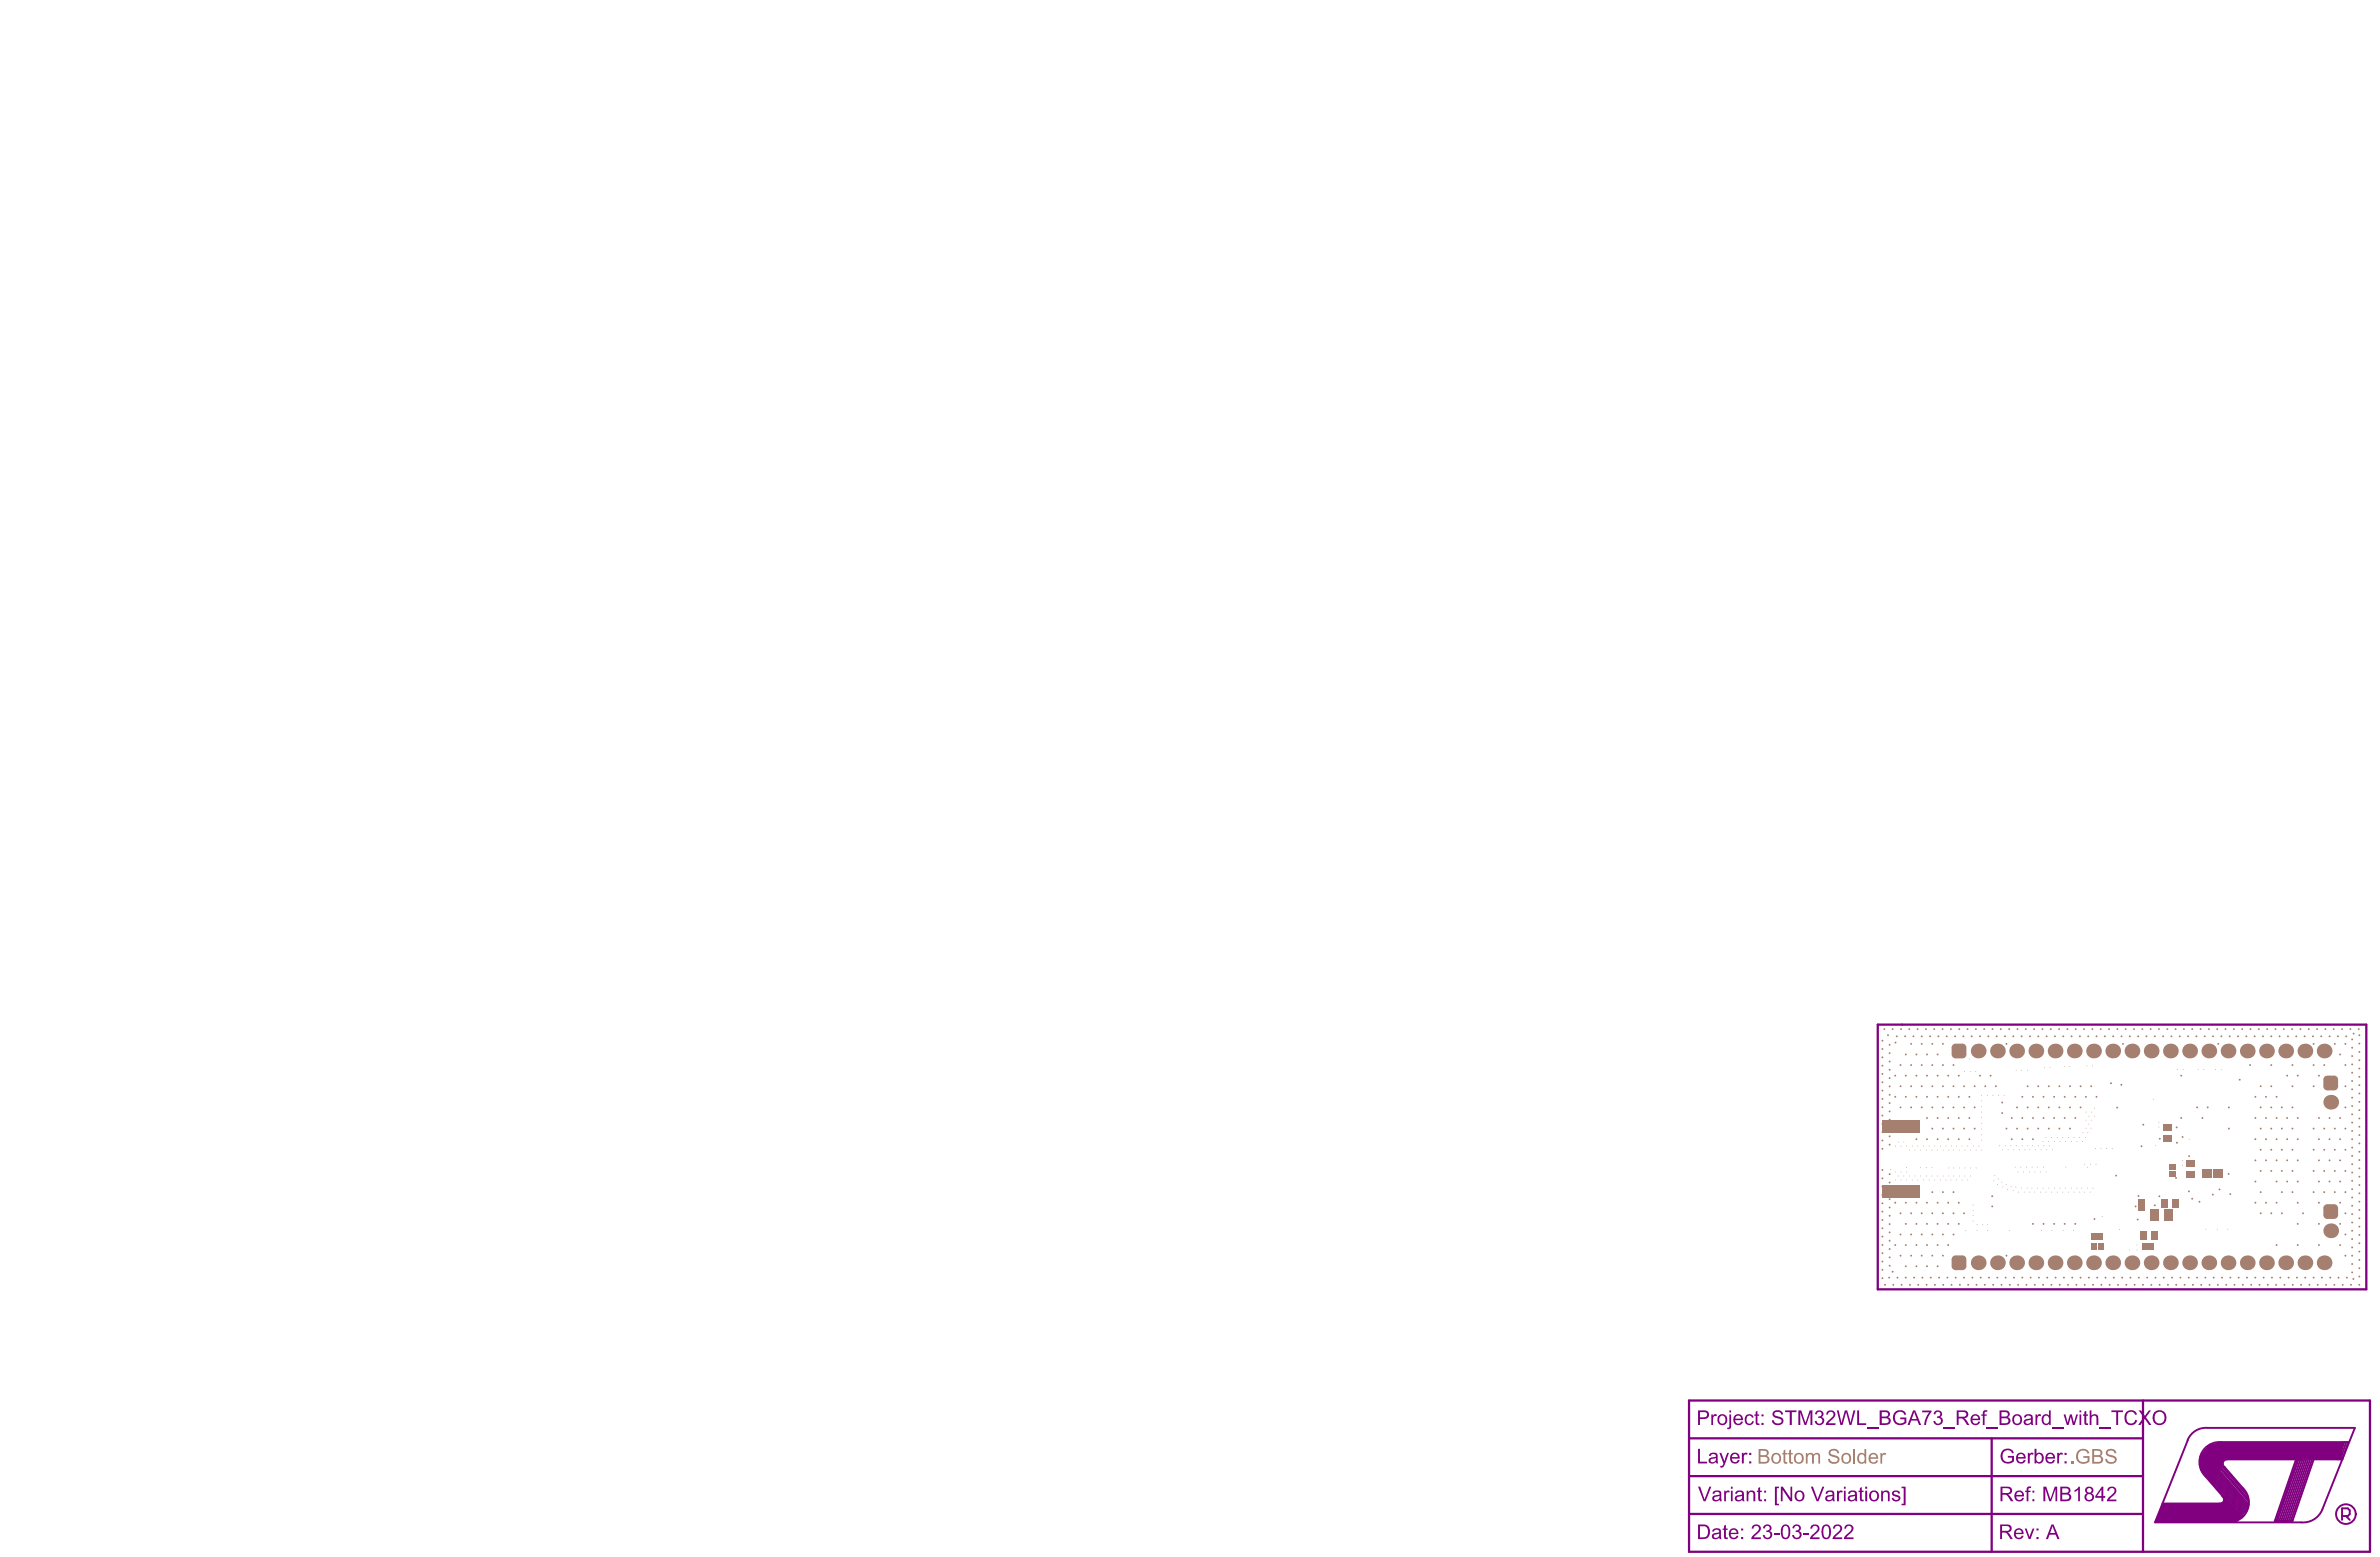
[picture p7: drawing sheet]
<svg xmlns="http://www.w3.org/2000/svg" width="1046mm" height="684mm" viewBox="0 0 1046 684" stroke-linecap="round" stroke-linejoin="round" font-family="sans-serif">
<g fill="#800080">
<path d="M950.7 660.9h26.2l1.4-2.5 7.4 8.4-2.5 2.4h-35.8z"/>
<path d="M970.9 635.1l4.8-1.2h54.1v7.6h-51.7l-2.3 5.9-4 4.1-4.7-6.2v-5.5z"/>
</g>
<path d="M742.6 615.6h299.3v66.5h-299.3zM942.1 615.6v66.5M742.6 632.2h199.5M875.6 632.2v49.9M742.6 648.8h199.5M742.6 665.5h199.5M1000.1 668.5h7.8" fill="none" stroke="#800080" stroke-width="1"/>
<g fill="none" stroke="#800080" stroke-width=".84">
<path d="M961.9 633l-14.5 36.2h64.3M970.4 637l17.6 20.4M970.6 627.6h64.7l-14.3 35.9M970.6 638.4l17.7 20.4M971 639.7l17.7 20.4M976.6 633.9h55.7l-2.5 7.6h-12.3M1030.1 633.9l-2.6 7.6M1030.6 633.9l-2.5 7.6M1031.5 633.9l-2.6 7.6M967.7 646l18 20.8M968.5 646l17.6 20.4M968.5 645.2l17.6 20.3"/>
<path d="M968.8 641.5h43.2M968.9 644.8l17.7 20.3M969.3 644.3l17.7 20.4M969.8 649.1l10.2 11.8h-29.3M969.8 643.9l17.6 20.4M970.2 643.5l17.6 20.4M970.6 643.1l17.5 20.1M970.6 642.2l17.7 20.4M970.6 641.4l17.7 20.3M971 641l17.7 20.3M978 644.9l7.9 9M1009.7 640.6l-9.6 27.9"/>
<path d="M1010.4 640.7l-9.6 27.6M1010.8 640.7l-9.5 27.6M1011.7 640.7l-9.6 27.6M1012.5 640.7l-9.5 27.6M1013.3 640.7l-9.5 27.6M1014.2 640.7l-9.6 27.6M1015 640.7l-9.5 27.6M1015.9 640.7l-9.6 27.6M1016.7 640.7l-9.5 27.6M1017.5 640.6l-9.6 27.9"/>
</g>
<g fill="#800080">
<path d="M752.4 621.7h.6l.1 .6a1.08 1.08 0 0 1 1.8-.4l-.3 .7a1.03 1.03 0 0 0-1.3 .1 1.03 1.03 0 0 0-.2 1.2v2.5h-.7z"/>
<path d="M767.6 622.1l.4-.2a1.98 1.98 0 0 1 2.9 1.2h-.7a1.29 1.29 0 0 0-1.7-.7 1.29 1.29 0 0 0-.7 1.7 1.27 1.27 0 0 0 .9 1.6 1.27 1.27 0 0 0 1.6-1l.7 .1a2.12 2.12 0 0 1-2.8 1.4 2.12 2.12 0 0 1-1.1-3z"/>
<path d="M771.9 620.5l.7-.4v1.6h.8v.6h-.8v3.1l.8 .2 .2 .8h-1a.97 .97 0 0 1-.7-1.4v-2.7h-.6v-.6h.6z"/>
<path d="M779.6 620.6l1.2-.7 1.7 .1 1.2 .9 .2 .5v.3l-.8 .1a1.63 1.63 0 0 0-1.4-1.2 1.63 1.63 0 0 0-1.6 1l.3 .6 2.3 .7a1.86 1.86 0 0 1 1.3 2.3 1.86 1.86 0 0 1-2.4 1.3 2.29 2.29 0 0 1-2.6-2.2h.8l.1 .3a1.79 1.79 0 0 0 1.7 1.1 1.79 1.79 0 0 0 1.7-1.3l-.8-.7-2.6-.9a1.48 1.48 0 0 1-.3-2.2z"/>
<path d="M784.8 620h5v.7h-2v5.7h-1v-5.7h-2z"/>
<path d="M790.6 620h1.3l1.9 5.4 1.8-5.4h1.2v6.4h-.8v-5.4l-1.9 5.4h-.8l-1.8-5.5v5.5h-.9z"/>
<path d="M798.6 620.3h.1a1.7 1.7 0 0 1 2.5 .1 1.7 1.7 0 0 1-.4 2.5 1.93 1.93 0 0 1 .9 2.8 1.93 1.93 0 0 1-2.9 .5l-1-1.4 .9-.3a1.28 1.28 0 0 0 1.5 1.2 1.28 1.28 0 0 0 .9-1.7 1.28 1.28 0 0 0-1.8-.7l.1-.7a1.1 1.1 0 0 0 1.4-.9 1.1 1.1 0 0 0-1.1-1.3 1.1 1.1 0 0 0-1 1.3l-.8-.1z"/>
<path d="M803.3 620.5l1-.5h.9a2.11 2.11 0 0 1 1.6 1.9 2.11 2.11 0 0 1-1.4 2.1l-1.6 1.6h3.1v.8h-4.2l.4-1.3 1.5-1.3a2.03 2.03 0 0 0 1.2-2.9 1.25 1.25 0 0 0-1.4-.3 1.25 1.25 0 0 0-.8 1.2l-.8-.1z"/>
<path d="M807.5 620h.9l1.2 5.4 1.5-5.4h1l1.4 5.4 1.4-5.4h.8l-1.8 6.4h-.8l-1.5-5.7-1.5 5.7h-1z"/>
<path d="M816.5 620h.8v5.6h3.2v.8h-4z"/>
<path d="M820.6 627.5h5.3v.6h-5.3z"/>
<path d="M832.9 621a2.99 2.99 0 0 1 5.1 .7l-.7 .3-.5-1-1.7-.5-1.3 .6-.5 .9a2.52 2.52 0 0 0 .6 3.2 2.52 2.52 0 0 0 3.4-.2v-1.2h-1.9v-.7h2.7v2.3l-1.4 .9-1.4 .2a3.4 3.4 0 0 1-2.9-2 3.4 3.4 0 0 1 .5-3.5z"/>
<path d="M845 620h4.2v.6l-1.3 1.8-.7 1.8-.5 2.2h-.7l.2-2 .9-2.1 1.1-1.5h-3.2z"/>
<path d="M850.4 620.7a1.78 1.78 0 0 1 2.6-.6 1.78 1.78 0 0 1 .1 2.7l-.1 .1a1.92 1.92 0 0 1 .8 2.7 1.92 1.92 0 0 1-2.8 .6l-.6-.5-.5-1 .9-.2a1.27 1.27 0 0 0 1.4 1.3 1.27 1.27 0 0 0 1.1-1.7 1.27 1.27 0 0 0-1.8-.8l.1-.7a1.08 1.08 0 0 0 1.4-.9 1.08 1.08 0 0 0-1.1-1.2 1.08 1.08 0 0 0-1 1.2l-.9-.1z"/>
<path d="M854.4 627.5h5.3v.6h-5.3z"/>
<path d="M872.1 620.1l1.5-.2v.7a.7 .7 0 0 0-.8 0 .7 .7 0 0 0-.3 .7v.4h.9v.6h-.9v4.1h-.8v-4.1h-.6v-.6h.6v-1.1z"/>
<path d="M873.3 627.5h5.2v.6h-5.2z"/>
<path d="M894.9 621.7h.7v.7l.1-.2a1.05 1.05 0 0 1 1.7-.3l-.3 .7a1.03 1.03 0 0 0-1.2 .1 1.03 1.03 0 0 0-.3 1.2v2.5h-.7z"/>
<path d="M902.1 627.5h5.2v.6h-5.2z"/>
<path d="M907.2 621.7h.9l1 3.7 .9-3.7h.9l.9 3.6 1-3.6h.8l-1.5 4.7h-.8l-.9-3.7-1 3.7h-.7z"/>
<path d="M916.3 620.5l.9-.4v1.6h.8v.6h-.8v3.2l.8 .1v.8h-.3a1.06 1.06 0 0 1-1.1-.3 1.06 1.06 0 0 1-.3-1.1v-2.7h-.5v-.6h.5z"/>
<path d="M918.7 620h.8v2.2l.3-.2a1.64 1.64 0 0 1 1.9-.2 1.64 1.64 0 0 1 .8 1.6v3h-.8v-3a1.13 1.13 0 0 0-1.4-1.1 1.13 1.13 0 0 0-.8 1.5v2.6h-.8z"/>
<path d="M922.9 627.5h5.3v.6h-5.3z"/>
<path d="M928.3 620h5v.7h-2.1v5.7h-.8v-5.7h-2.1z"/>
<path d="M934.8 620.7l1.2-.7 1.6-.1 .9 .3 .8 1 .2 .5-.9 .2a2.05 2.05 0 0 0-2.6-1.1 2.05 2.05 0 0 0-1.2 2.6 1.97 1.97 0 0 0 1.7 2.2 1.97 1.97 0 0 0 2.2-1.5l.9 .2-.7 1.4-1.9 .8a3.4 3.4 0 0 1-2.9-2.2 3.4 3.4 0 0 1 .7-3.6z"/>
<path d="M940.3 620h1l1.7 2.4 1.7-2.4h1l-2.2 3 2.3 3.4h-1l-1.8-2.7-2 2.7h-1l2.5-3.4z"/>
<path d="M890.2 671.9h.8l1.3 3.7 1.3-3.7h.8l-1.7 4.6h-.8z"/>
<path d="M891.3 653.6l1.6-.2v.7a.76 .76 0 0 0-1.1 .7v.4h.9v.6h-.9v4.1h-.8v-4.1h-.7v-.6h.7z"/>
<path d="M898.3 653.5h1.3l1.8 5.5 1.9-5.5h1.1v6.4h-.7v-5.4l-2 5.4h-.7l-1.8-5.5v5.5h-.9z"/>
<path d="M912 655.1l1.9-1.6h.5v6.4h-.8v-5.1l-1.6 1z"/>
<path d="M927 653.9l.8-.3a2.01 2.01 0 0 1 2.6 1.1 2.01 2.01 0 0 1-1.1 2.6l-2 1.8h3.2v.8h-4.3l.6-1.4 1.4-1.2a2.09 2.09 0 0 0 1.2-2.9 1.28 1.28 0 0 0-1.4-.2 1.28 1.28 0 0 0-.8 1.1l-.8-.1z"/>
<path d="M757.9 670.7l.9-.5v1.7h.7v.6h-.7v3.2l.7 .1v.7h-.9l-.6-.4-.1-3.6h-.6v-.6h.6z"/>
<path d="M770.7 670.4l1.6-.3a1.96 1.96 0 0 1 1.8 1.7 1.96 1.96 0 0 1-1.2 2.1l-1.9 1.9h3.2v.7h-4.3l.5-1.2 1.4-1.4a1.98 1.98 0 0 0 1.1-2.9 1.25 1.25 0 0 0-1.3-.2 1.25 1.25 0 0 0-.7 1.2l-.9-.1z"/>
<path d="M775.5 670.7a1.75 1.75 0 0 1 2.5-.4 1.75 1.75 0 0 1 .3 2.5l-.3 .2a1.97 1.97 0 0 1 .7 2.9 1.97 1.97 0 0 1-2.9 .3l-.8-1.3 .8-.2a1.27 1.27 0 0 0 1.4 1.2 1.27 1.27 0 0 0 1.1-1.6 1.27 1.27 0 0 0-1.8-.8l.1-.8a1.11 1.11 0 0 0 1.4-.9 1.11 1.11 0 0 0-1.1-1.2 1.11 1.11 0 0 0-1.1 1.3l-.7-.2z"/>
<path d="M779.9 673.7h2.4v.9h-2.4z"/>
<path d="M788.6 670.4a1.73 1.73 0 0 1 2.5-.1 1.73 1.73 0 0 1 0 2.5l-.2 .2a2 2 0 0 1 .3 3.3 2 2 0 0 1-3.2-1l-.1-.5 .8-.1a1.27 1.27 0 0 0 1.4 1.2 1.27 1.27 0 0 0 1.1-1.6 1.27 1.27 0 0 0-1.8-.8l.1-.8a1.1 1.1 0 0 0 1.4-.9 1.1 1.1 0 0 0-1.1-1.2 1.1 1.1 0 0 0-1 1.3l-.8-.2z"/>
<path d="M792.7 673.7h2.5v.9h-2.5z"/>
<path d="M796.3 670.7l.7-.5 1.1-.1a2 2 0 0 1 1.8 1.7 2 2 0 0 1-1.3 2.2l-1.8 1.8h3.1v.7h-4.2l.6-1.4 2.3-2.1a1.22 1.22 0 0 0-.1-2.1 1.22 1.22 0 0 0-1.8 1.1l-.8-.1z"/>
<path d="M806.3 670.7l.7-.5 1-.1a2 2 0 0 1 1.9 1.7 2 2 0 0 1-1.4 2.2l-1.7 1.8h3.1v.7h-4.2l.2-1 1.6-1.6a2.09 2.09 0 0 0 1.2-2.9 1.3 1.3 0 0 0-1.4-.2 1.3 1.3 0 0 0-.7 1.2l-.8-.1z"/>
<path d="M811.4 670.4l1.6-.3a1.96 1.96 0 0 1 1.9 1.7 1.96 1.96 0 0 1-1.3 2.1l-1.8 1.9h3.1v.7h-4.2l.4-1.2 1.4-1.4a1.98 1.98 0 0 0 1.1-2.9 1.25 1.25 0 0 0-1.3-.2 1.25 1.25 0 0 0-.7 1.2l-.9-.1z"/>
<path d="M747.4 620.7v2.3h1.7a1.17 1.17 0 0 0 1.4-1.1 1.17 1.17 0 0 0-1.4-1.2zM746.5 620h3.1a1.93 1.93 0 0 1 1.7 2.2 1.93 1.93 0 0 1-2.3 1.6h-1.6v2.6h-.9z"/>
<path d="M756.2 622.7l-.4 1.1a1.46 1.46 0 0 0 1.4 2 1.46 1.46 0 0 0 1.3-2 1.34 1.34 0 0 0-.8-1.4 1.34 1.34 0 0 0-1.5 .3zM754.9 624a2.35 2.35 0 0 1 4.7 0 2.35 2.35 0 0 1-4.7 0z"/>
<path d="M760.3 620h.8v.9h-.8zM760.3 621.7h.8v4.9a1.29 1.29 0 0 1-.4 1.3 1.29 1.29 0 0 1-1.4 .2l.2-.6a.66 .66 0 0 0 .7-.2 .66 .66 0 0 0 .1-.8z"/>
<path d="M763.3 622.6l-.4 1h2.6a1.32 1.32 0 0 0-.8-1.2 1.32 1.32 0 0 0-1.4 .2zM762.7 622.1l.5-.2a2.17 2.17 0 0 1 2.3 .2 2.17 2.17 0 0 1 .8 2.2h-3.5a1.35 1.35 0 0 0 1.1 1.5 1.35 1.35 0 0 0 1.6-1l.7 .2a2.24 2.24 0 0 1-3.1 1.2 2.24 2.24 0 0 1-.9-3.2z"/>
<path d="M774.4 621.7h.9v.9h-.9zM774.4 625.4h.9v1h-.9z"/>
<path d="M827.3 620.7v2l2.3-.1 .4-.5 .1-.7-.5-.6zM827.3 623.4v2.2l2.1-.1a1.09 1.09 0 0 0 .9-1.3 1.09 1.09 0 0 0-1.4-.8zM826.4 620h2.6a1.58 1.58 0 0 1 1.8 1 1.58 1.58 0 0 1-.8 1.9 1.8 1.8 0 0 1 1.1 2.2 1.8 1.8 0 0 1-2 1.3h-2.7z"/>
<path d="M841.5 620.6l-1 3.2h2.2zM841.1 620h.9l2.6 6.4h-.9l-.8-2h-2.7l-.7 2h-.9z"/>
<path d="M861.1 620.6v2.1l2.9-.1a1.07 1.07 0 0 0 .4-1.4 1.07 1.07 0 0 0-1.3-.6zM860.2 620h3.1a1.74 1.74 0 0 1 2 1.5 1.74 1.74 0 0 1-1.8 1.9l.9 .7 1.4 2.3h-1l-1.5-2.4-.8-.5h-1.4v2.9h-.9z"/>
<path d="M867.4 622.7l-.2 .9h2.5a1.28 1.28 0 0 0-.8-1.3 1.28 1.28 0 0 0-1.5 .4zM866.7 622.5l.7-.6a2.17 2.17 0 0 1 2.3 .2 2.17 2.17 0 0 1 .9 2.2h-3.5a1.35 1.35 0 0 0 1 1.5 1.35 1.35 0 0 0 1.6-1l.9 .1a2.29 2.29 0 0 1-3.3 1.2 2.29 2.29 0 0 1-.6-3.4z"/>
<path d="M879.9 620.7v2l2.3-.1 .5-.9a.99 .99 0 0 0-1.3-1zM879.9 623.4v2.2l2.1-.1a1.08 1.08 0 0 0 1-1.3 1.08 1.08 0 0 0-1.4-.8zM879.1 620h2.5a1.57 1.57 0 0 1 1.9 1 1.57 1.57 0 0 1-.9 1.9 1.8 1.8 0 0 1 1.2 2.2 1.8 1.8 0 0 1-2.1 1.3h-2.6z"/>
<path d="M885.8 622.7l-.4 1.1a1.49 1.49 0 0 0 1.6 1.9 1.49 1.49 0 0 0 1.1-2.2 1.32 1.32 0 0 0-.9-1.2 1.32 1.32 0 0 0-1.4 .4zM884.5 624a2.35 2.35 0 0 1 4.7 0 2.35 2.35 0 0 1-4.7 0z"/>
<path d="M890.7 624.6a1.02 1.02 0 0 0 .5 1.3 1.02 1.02 0 0 0 1.3-.5l.4-1.4zM890.2 622.1l.9-.5h1.3a1.35 1.35 0 0 1 1.3 1.7l.3 3.1h-.9l-.2-.6-1.2 .6a1.46 1.46 0 0 1-2-1.4 1.46 1.46 0 0 1 2.1-1.3 .81 .81 0 0 0 1.1-.9 .81 .81 0 0 0-1.3-.6l-.7 .3-.3 .7-.8-.2z"/>
<path d="M898.2 622.1h.1a1.72 1.72 0 0 1 2.5 .1v-2.2h.8v6.4h-.7v-.6l-.3 .1a2 2 0 0 1-2.4 0 2 2 0 0 1-.6-2.3zM898.8 622.6l-.4 1.2a1.37 1.37 0 0 0 1.2 2 1.37 1.37 0 0 0 1.3-2 1.34 1.34 0 0 0-.7-1.3 1.34 1.34 0 0 0-1.4 .1z"/>
<path d="M914.2 620h.8v.8h-.8zM914.2 621.7h.8v4.7h-.8z"/>
<path d="M947.8 621.2l-.5 1.3v1.3a2.24 2.24 0 0 0 2.8 1.8 2.24 2.24 0 0 0 1.4-3.1v-.3a2.17 2.17 0 0 0-3.7-1zM947 620.9l1.3-.9 1.2-.1a3.2 3.2 0 0 1 2.6 4.9 3.2 3.2 0 0 1-5.5-.2l-.3-1.6z"/>
<path d="M880.2 670.8v2.1l2.9-.2a1.07 1.07 0 0 0 .4-1.3 1.07 1.07 0 0 0-1.3-.6zM879.3 670.1h3.1a1.74 1.74 0 0 1 2 1.6 1.74 1.74 0 0 1-1.8 1.9l.7 .4 1.6 2.5h-1l-1.4-2.3-.9-.5h-1.4v2.8h-.9z"/>
<path d="M886.5 672.9l-.2 .8h2.5a1.27 1.27 0 0 0-.8-1.2 1.27 1.27 0 0 0-1.5 .4zM886 672.3l1.4-.6 .7 .1 1 .6 .5 1.2v.7h-3.4a1.35 1.35 0 0 0 1 1.6 1.35 1.35 0 0 0 1.6-.9l.8 .2a2.26 2.26 0 0 1-3.3 1 2.26 2.26 0 0 1-.5-3.4z"/>
<path d="M895.3 671.9h.9v.8h-.9zM895.3 675.6h.9v.9h-.9z"/>
<path d="M902.3 670.8l-1 3h2.2zM901.9 670.1h.9l2.6 6.4h-.9l-.7-1.9h-2.7l-.7 1.9h-1z"/>
<path d="M880.4 654.1v2.2l2.7-.1a1.09 1.09 0 0 0 .6-1.4 1.09 1.09 0 0 0-1.3-.7zM879.5 653.5h3.1a1.74 1.74 0 0 1 2 1.6 1.74 1.74 0 0 1-1.8 1.8l1 .9 1.4 2.1h-1.1l-1.5-2.3-.8-.6h-1.4v2.9h-.9z"/>
<path d="M886.7 656.3l-.3 .8h2.7a1.34 1.34 0 0 0-.9-1.2 1.34 1.34 0 0 0-1.5 .4zM886.2 655.8l.9-.6a2.08 2.08 0 0 1 2.7 2.6h-3.4a1.35 1.35 0 0 0 1.1 1.5 1.35 1.35 0 0 0 1.6-.9l.7 .1a2.27 2.27 0 0 1-3.1 1.2 2.27 2.27 0 0 1-.9-3.2z"/>
<path d="M893.5 655.2h.9v.9h-.9zM893.5 659h.9v.9h-.9z"/>
<path d="M906.6 654.2v2h1.5a1.01 1.01 0 0 0 1.3-1 1.01 1.01 0 0 0-1.3-1zM906.6 656.9v2.2h1.8a1.13 1.13 0 0 0 1.4-1.1 1.13 1.13 0 0 0-1.5-1.1zM905.8 653.5h2.5a1.64 1.64 0 0 1 1.8 1 1.64 1.64 0 0 1-.7 2h.1a1.78 1.78 0 0 1 1 2.2 1.78 1.78 0 0 1-2.1 1.2h-2.6z"/>
<path d="M917.5 655.1a1.05 1.05 0 0 0 2.1 0 1.05 1.05 0 0 0-2.1 0zM917.2 658.1a1.31 1.31 0 0 0 2.6 0 1.31 1.31 0 0 0-2.6 0zM917 654.1l.7-.5 .8-.1a1.5 1.5 0 0 1 1.8 1 1.5 1.5 0 0 1-.9 1.8 1.99 1.99 0 0 1 .5 3.3 1.99 1.99 0 0 1-3.2-.6 1.72 1.72 0 0 1 .9-2.7 1.44 1.44 0 0 1-.6-2.2z"/>
<path d="M923.9 654.7l-2 2.9h2zM924 653.5h.7v4.1h.9v.8h-.9v1.5h-.8v-1.5h-2.7v-.8z"/>
<path d="M747.4 670.9v4.9l2.2-.1 .7-.4 .6-2.2a2.01 2.01 0 0 0-2.2-2.2zM746.5 670.1l3.2 .1a3.3 3.3 0 0 1 2.1 3.1 3.3 3.3 0 0 1-2.2 3.1l-3.1 .1z"/>
<path d="M753.5 674.9a.97 .97 0 0 0 .5 1.1 .97 .97 0 0 0 1.1-.2 1.21 1.21 0 0 0 .6-1.6zM752.9 672.5l1.7-.8 1.7 .5 .5 4.3h-.8l-.1-.6-.8 .5a1.51 1.51 0 0 1-2.5-.9 1.51 1.51 0 0 1 2-1.7l.4-.1a.73 .73 0 0 0 .8-.8 .73 .73 0 0 0-1.1-.5l-.8 .2-.4 .6-.8-.1z"/>
<path d="M761.1 672.9l-.2 .8h2.6a1.34 1.34 0 0 0-.9-1.2 1.34 1.34 0 0 0-1.5 .4zM760.6 672.4l1.4-.7 .7 .1 1.1 .7 .5 1.1v.7h-3.4a1.35 1.35 0 0 0 1 1.6 1.35 1.35 0 0 0 1.6-.9l.8 .1a2.24 2.24 0 0 1-3.1 1.3 2.24 2.24 0 0 1-1-3.2z"/>
<path d="M765.5 671.9h.9v.8h-.9zM765.5 675.6h.9v.9h-.9z"/>
<path d="M784.4 670.9l-.6 1.4 .1 2.6a1.26 1.26 0 0 0 1.6 .9 1.26 1.26 0 0 0 .7-1.7l.1-1a1.9 1.9 0 0 0-1.5-2.4zM783.9 670.4a2.26 2.26 0 0 1 2.4 .2 2.26 2.26 0 0 1 .8 2.4v.8a2.14 2.14 0 0 1-.9 2.4 2.14 2.14 0 0 1-2.6-.2l-.7-1.8v-1.2a2.92 2.92 0 0 1 1-2.6z"/>
<path d="M801.9 671.2l-.3 1.4 .2 2.3a1.18 1.18 0 0 0 1.4 .9 1.18 1.18 0 0 0 .9-1.5v-1.2a1.8 1.8 0 0 0-1.4-2.4zM801.7 670.4a2.24 2.24 0 0 1 2.5 .2 2.24 2.24 0 0 1 .8 2.4l-.3 2a2.01 2.01 0 0 1-2.4 1.5 2.01 2.01 0 0 1-1.4-2.5v-2.2z"/>
</g>
<path d="M1029.7 666.4h2.5l.8-.9v-1.6l-.8-.9h-2.5v5.1M1031.3 666.4l1.7 1.7" fill="none" stroke="#800080" stroke-width=".84"/>
<g fill="#800080">
<path d="M746.5 636.8h.9v5.7h3.1v.8h-4z"/>
<path d="M755.9 638.6h.8l1.4 3.7 1.3-3.7h.7l-2.2 5.9-.6 .5-.8 .1-.2-.8a1.02 1.02 0 0 0 1.4-1z"/>
<path d="M765.8 638.6h.7l.1 .5a1.05 1.05 0 0 1 1.7-.3l-.2 .7-.3-.1a1 1 0 0 0-1.1 .3 1 1 0 0 0-.1 1.1v2.5h-.8z"/>
<path d="M880.2 637.9a3 3 0 0 1 5.1 .7l-.8 .1a2.23 2.23 0 0 0-2.9-1 2.23 2.23 0 0 0-1.2 2.9 2.43 2.43 0 0 0 1.7 1.9 2.43 2.43 0 0 0 2.5-.6v-1.2h-1.9v-.7h2.7v2.4l-1.4 .8-1.4 .1a3.4 3.4 0 0 1-2.9-1.9 3.4 3.4 0 0 1 .5-3.5z"/>
<path d="M891.5 638.6h.8v.7a1.1 1.1 0 0 1 1.7-.5l-.2 .7-.8-.2-.4 .2-.2 3.8h-.9z"/>
<path d="M904.4 638.6h.8v.7l.4-.7 .9-.1 .5 .3-.4 .7a1.03 1.03 0 0 0-1.2 .1 1.03 1.03 0 0 0-.2 1.2v2.5h-.8z"/>
<path d="M746.5 653.5h1l1.9 5.6 2.1-5.6h.9l-2.6 6.4h-.8z"/>
<path d="M758 655.2h.7v.7a1.05 1.05 0 0 1 1.8-.5l-.3 .7-.7-.2-.5 .3-.2 3.7h-.8z"/>
<path d="M767.9 655.2h.7v.7l1-.7h1l.8 .6 .3 4.1h-.8v-2.9a1.14 1.14 0 0 0-1.3-1.2 1.14 1.14 0 0 0-.9 1.6v2.5h-.8z"/>
<path d="M773 654.1l.8-.5v1.6h.8v.6h-.8v3.2l.8 .1 .1 .8h-.7a.99 .99 0 0 1-1-1.4v-2.7h-.6v-.6h.6z"/>
<path d="M780.3 653.5h1.8v.6h-.9v6.9h.9v.7h-1.8z"/>
<path d="M782.9 653.5h.9l3.4 5v-5h.7v6.4h-.8l-3.4-5.1v5.1h-.8z"/>
<path d="M796.1 653.5h.9l2.1 5.6 2.1-5.6h.8l-2.5 6.4h-.8z"/>
<path d="M807.6 655.2h.8v.7l.4-.7h.9l.4 .2-.2 .7-.3-.1a1 1 0 0 0-1 .3 1 1 0 0 0-.1 1.1v2.5h-.9z"/>
<path d="M817.7 654.1l.8-.5v1.6h.8v.6h-.8v3.2l.8 .1 .1 .8h-.7a.99 .99 0 0 1-1-1.4v-2.7h-.6v-.6h.6z"/>
<path d="M827 655.2h.7v.7l.9-.7h1.4l.5 .5 .3 4.2h-.8v-3a1.14 1.14 0 0 0-1.4-1 1.14 1.14 0 0 0-.8 1.5v2.5h-.8z"/>
<path d="M831.9 655.8l1.3-.6a1.65 1.65 0 0 1 2.1 1.2h-.7a.99 .99 0 0 0-1.1-.7 .99 .99 0 0 0-.9 1l2.3 .8a1.48 1.48 0 0 1 .2 2 1.48 1.48 0 0 1-2 .4l-.8-.3-.5-.6-.1-.5 .7-.1a1.11 1.11 0 0 0 1.2 .9 1.11 1.11 0 0 0 1-1l-2.3-.9a1.28 1.28 0 0 1-.4-1.6z"/>
<path d="M836 653.5h1.8v8.2h-1.8v-.7h.9v-6.9h-.9z"/>
<path d="M752 641.7a1.21 1.21 0 0 0 1.4 1 1.21 1.21 0 0 0 1-1.5l-.1-.3zM751.6 639.1l.8-.5 1.6-.1 1.1 .8 .3 4h-.8l-.1-.6-1.1 .6a1.49 1.49 0 0 1-2.3-1.2 1.49 1.49 0 0 1 2-1.5l.6-.1a.7 .7 0 0 0 .7-.9 .7 .7 0 0 0-.9-.5l-1.1 .3-.4 .6-.7-.1z"/>
<path d="M761.7 639.5l-.3 1h2.6a1.32 1.32 0 0 0-.8-1.3 1.32 1.32 0 0 0-1.5 .3zM761.1 639.1l1.1-.6 1.3 .1 .9 .6 .5 1.4v.5h-3.5a1.35 1.35 0 0 0 1 1.5 1.35 1.35 0 0 0 1.6-.9l.8 .2a2.24 2.24 0 0 1-3.1 1.2 2.24 2.24 0 0 1-.9-3.2z"/>
<path d="M769 638.6h.9v.9h-.9zM769 642.3h.9v1h-.9z"/>
<path d="M887.5 639.5l-.3 1h2.5a1.26 1.26 0 0 0-.7-1.3 1.26 1.26 0 0 0-1.5 .3zM886.7 639.4l1-.8 1.2-.1 1 .5 .6 1.1 .1 1h-3.5a1.35 1.35 0 0 0 1.1 1.5 1.35 1.35 0 0 0 1.5-.9l.9 .1a2.27 2.27 0 0 1-3.2 1.3 2.27 2.27 0 0 1-.8-3.4z"/>
<path d="M895.5 639.7l-.2 .5a1.48 1.48 0 0 0 .1 1.8 1.48 1.48 0 0 0 1.8 .4l.5-1.2a1.35 1.35 0 0 0-.5-1.7 1.35 1.35 0 0 0-1.7 .2zM894.5 636.8h.8v2.3a2.02 2.02 0 0 1 2.6-.1 2.02 2.02 0 0 1 .5 2.6 1.82 1.82 0 0 1-1.2 1.6 1.82 1.82 0 0 1-2-.5v.6h-.7z"/>
<path d="M900.4 639.5l-.4 1h2.7a1.32 1.32 0 0 0-.9-1.3 1.32 1.32 0 0 0-1.4 .3zM899.8 639.1l.7-.5 1.3-.1a2.24 2.24 0 0 1 1.7 2.6h-3.5a1.35 1.35 0 0 0 1.1 1.5 1.35 1.35 0 0 0 1.6-.9l.7 .2a2.24 2.24 0 0 1-3.1 1.2 2.24 2.24 0 0 1-.9-3.2z"/>
<path d="M907.6 638.6h1v.9h-1zM907.6 642.3h1v1h-1z"/>
<path d="M753.6 658.3a1.21 1.21 0 0 0 1.4 1.1 1.21 1.21 0 0 0 1-1.5l-.1-.4zM753.1 655.8l.8-.6h1.8l1 .7 .3 4h-.8l-.1-.6-1 .6a1.53 1.53 0 0 1-2.4-1.2 1.53 1.53 0 0 1 2.2-1.5l.2-.1a.75 .75 0 0 0 .9-.9 .75 .75 0 0 0-1.2-.4l-.8 .2-.4 .7-.7-.2z"/>
<path d="M761 653.5h.7v.9h-.7zM761 655.2h.7v4.7h-.7z"/>
<path d="M763.7 658.1a1.08 1.08 0 0 0 .8 1.4 1.08 1.08 0 0 0 1.3-1l.1-1zM763.2 655.7l.9-.5h1.3a1.35 1.35 0 0 1 1.3 1.7l.3 3h-.9l-.1-.6-1.3 .6a1.47 1.47 0 0 1-2-1.4 1.47 1.47 0 0 1 2.1-1.3 .81 .81 0 0 0 1.1-.9 .81 .81 0 0 0-1.3-.5l-.7 .2-.3 .7-.8-.2z"/>
<path d="M775.6 655.2h.8v.9h-.8zM775.6 659h.8v.9h-.8z"/>
<path d="M790 656.3l-.2 1.2a1.44 1.44 0 0 0 1.5 1.8 1.44 1.44 0 0 0 1.2-2 1.35 1.35 0 0 0-.9-1.4 1.35 1.35 0 0 0-1.6 .4zM789.5 655.8l1-.6h1.2l1.1 .6 .5 1.7a2.27 2.27 0 0 1-2.8 2.4 2.27 2.27 0 0 1-1.4-3.4z"/>
<path d="M803.3 658.3a1.15 1.15 0 0 0 1.3 1.1 1.15 1.15 0 0 0 1-1.4l.1-.5zM802.8 655.8l1.1-.6h1.4l.9 .4 .5 4.3h-.9l-.1-.6-.3 .2a1.66 1.66 0 0 1-2 .4 1.66 1.66 0 0 1-.9-2l.8-.5 1.9-.4a.6 .6 0 0 0 .5-.6 .6 .6 0 0 0-.6-.6 1.26 1.26 0 0 0-1.8 .9l-.8-.2z"/>
<path d="M810.7 653.5h.7v.9h-.7zM810.7 655.2h.7v4.7h-.7z"/>
<path d="M813.4 658a1 1 0 0 0 .5 1.4 1 1 0 0 0 1.3-.4l.4-1.5zM812.7 655.8l1.1-.6h1.4l1.1 .8 .3 3.9h-.8l-.2-.6-1.1 .6a1.49 1.49 0 0 1-2.1-1.3 1.49 1.49 0 0 1 2.1-1.4l.6-.2a.68 .68 0 0 0 .4-.9 .68 .68 0 0 0-.9-.3l-1.2 .3-.1 .6-.9-.2z"/>
<path d="M820 653.5h.9v.9h-.9zM820 655.2h.9v4.7h-.9z"/>
<path d="M822.9 656.3l-.3 1.2a1.44 1.44 0 0 0 1.5 1.8 1.44 1.44 0 0 0 1.2-2 1.34 1.34 0 0 0-.8-1.4 1.34 1.34 0 0 0-1.6 .4zM821.6 657.5a2.32 2.32 0 0 1 4.6 0 2.32 2.32 0 0 1-4.6 0z"/>
</g>
<g fill="none" stroke="#800080" stroke-width=".84">
<path d="M970.6 627.6a8.7 8.7 0 0 0-8.9 5.5M976.6 633.9a8.8 8.8 0 0 0-8.9 5.2 8.8 8.8 0 0 0 2.1 10M976.9 657.6a1.81 1.81 0 0 1 .7 2.2 1.81 1.81 0 0 1-2 1.1M979.2 641.4a1.89 1.89 0 0 0-1.9 1.3 1.89 1.89 0 0 0 .7 2.2M985.9 653.9a8.8 8.8 0 0 1-3.6 15M1021 663.5a9.1 9.1 0 0 1-9.3 5.7"/>
<circle cx="1031.3" cy="665.5" r="4.3"/>
</g>
<circle cx="973.2" cy="664.3" r=".84" fill="#800080"/>
<path d="M825.5 450.4h214.8v116.3h-214.8zM836.3 450.4h.1" fill="none" stroke="#800080" stroke-width="1"/>
<g fill="#a57f6f">
<path d="M784.1 637.6l.8-.5v1.6h.8v.6h-.8v3l.2 .4h.6l.1 .6-.6 .1a1.03 1.03 0 0 1-1.1-1.4v-2.7h-.6v-.6h.6z"/>
<path d="M786.6 637.6l.8-.5v1.6h.8v.6h-.8v3.2l.8 .2 .1 .6-.6 .1a1.03 1.03 0 0 1-1.1-1.4v-2.7h-.6v-.6h.6z"/>
<path d="M793.9 638.7h.7v.7l.3-.3a1.46 1.46 0 0 1 2.4 .4l.2-.3a1.49 1.49 0 0 1 1.7-.5 1.49 1.49 0 0 1 1 1.4v3.2h-.8v-2.9a1.01 1.01 0 0 0-1.1-1.1 1.01 1.01 0 0 0-.8 1.3v2.7h-.9v-3a1.02 1.02 0 0 0-1.2-1 1.02 1.02 0 0 0-.7 1.4v2.6h-.8z"/>
<path d="M804.1 637.7l.9-.7 .7-.1a2.16 2.16 0 0 1 2.8 1.9h-.7a1.55 1.55 0 0 0-1.6-1.2 1.55 1.55 0 0 0-1.5 1.3l.7 .5 2.2 .6a1.91 1.91 0 0 1 .9 2.5 1.91 1.91 0 0 1-2.5 .9 2.32 2.32 0 0 1-2.4-2.1l.9-.1 .2 .9 .7 .5 1.1 .1a1.11 1.11 0 0 0 1.4-1.1 1.11 1.11 0 0 0-1.4-1l-1.7-.6a1.6 1.6 0 0 1-.7-2.3z"/>
<path d="M814.8 636.9h.8v6.4h-.8z"/>
<path d="M826.7 638.7h.7l.1 .6a1.1 1.1 0 0 1 1.7-.4l-.3 .7-.6-.2-.6 .3-.2 3.6h-.8z"/>
<path d="M910.5 642.4h.9v.9h-.9z"/>
<path d="M913.6 637.8l1-.7a2.83 2.83 0 0 1 3.9 1.7l-.8 .1-.8-1.1-1.7-.2-1.3 1-.3 1.6a2.49 2.49 0 0 0 1.4 2.4 2.49 2.49 0 0 0 2.8-.5v-1.3h-1.9v-.8h2.7v2.5l-1.3 .8-1.5 .1a3.3 3.3 0 0 1-3-2.1 3.3 3.3 0 0 1 .8-3.5z"/>
<path d="M926.1 637.6l1.5-.7a2.23 2.23 0 0 1 2.9 1.9h-.9a1.7 1.7 0 0 0-2.9-.6 1.31 1.31 0 0 0 1.5 1.4l1.3 .4a1.93 1.93 0 0 1 .8 2.5 1.93 1.93 0 0 1-2.5 .9 2.16 2.16 0 0 1-2.2-2.1l.7-.1 .4 1 .6 .4 2-.1a1.09 1.09 0 0 0 .3-1.4 1.09 1.09 0 0 0-1.3-.5l-1.6-.6a1.54 1.54 0 0 1-.6-2.4z"/>
<path d="M774 637.7v1.9h1.5a1.01 1.01 0 0 0 1.3-.9 1.01 1.01 0 0 0-1.3-1zM774 640.4v2.2h1.9a1.11 1.11 0 0 0 1.1-1.3 1.11 1.11 0 0 0-1.3-.9zM773.1 636.9h2.5a1.62 1.62 0 0 1 1.9 1 1.62 1.62 0 0 1-.8 2.1 1.76 1.76 0 0 1 1.1 2.1 1.76 1.76 0 0 1-2 1.2h-2.7z"/>
<path d="M779.8 639.8l-.2 .9a1.48 1.48 0 0 0 1.4 2.1 1.48 1.48 0 0 0 1.2-2.2 1.31 1.31 0 0 0-.9-1.3 1.31 1.31 0 0 0-1.5 .5zM778.5 640.9a2.35 2.35 0 0 1 4.7 0 2.35 2.35 0 0 1-4.7 0z"/>
<path d="M789.8 639.7l-.3 .6a1.57 1.57 0 0 0 .3 2 1.57 1.57 0 0 0 2 .1l.3-1.1a1.45 1.45 0 0 0-.5-1.8 1.45 1.45 0 0 0-1.8 .2zM789.2 639.3l.8-.5a2.35 2.35 0 0 1 3 2.3 2.35 2.35 0 0 1-3.1 2.2l-.7-.5-.5-1.1v-1.2z"/>
<path d="M810.6 639.8l-.3 .9a1.42 1.42 0 0 0 .7 1.9 1.42 1.42 0 0 0 1.9-.8l.1-.5a1.46 1.46 0 0 0-.6-1.8 1.46 1.46 0 0 0-1.8 .3zM810.1 639.3l.7-.5a2.32 2.32 0 0 1 3 2.7 2.32 2.32 0 0 1-3.8 1.2l-.5-1.7z"/>
<path d="M817 639.3a1.68 1.68 0 0 1 2.7 0v-2.4h.8v6.4h-.7v-.6l-.2 .2a2.08 2.08 0 0 1-2.6-.1 2.08 2.08 0 0 1-.4-2.6zM817.7 639.5l-.4 1.6a1.31 1.31 0 0 0 1.5 1.6 1.31 1.31 0 0 0 1-1.9 1.27 1.27 0 0 0-.6-1.3 1.27 1.27 0 0 0-1.5 0z"/>
<path d="M822.8 639.5l-.5 1.1h2.6a1.35 1.35 0 0 0-2.1-1.1zM822.1 639.2l.7-.4a2.11 2.11 0 0 1 2.2 .3 2.11 2.11 0 0 1 .7 2.1h-3.4a1.35 1.35 0 0 0 1 1.5 1.35 1.35 0 0 0 1.6-.9l.8 .2a2.3 2.3 0 0 1-3.4 1 2.3 2.3 0 0 1-.4-3.5z"/>
<path d="M920.7 637.7v1.9h1.6a1.02 1.02 0 0 0 1.2-1 1.02 1.02 0 0 0-1.3-.9zM920.7 640.4v2.2h2.2l.7-.6a1.13 1.13 0 0 0-.1-1.2 1.13 1.13 0 0 0-1.2-.4zM919.8 636.9h2.6a1.62 1.62 0 0 1 1.9 1.1 1.62 1.62 0 0 1-.9 2 1.77 1.77 0 0 1 1.1 2.1 1.77 1.77 0 0 1-2.1 1.2h-2.6z"/>
<path d="M1026.2 477.5h1.7zM1026.2 477.5h1.7v.5l-.8 1-.9 .3z"/>
<path d="M1026.2 472.8v1.7zM1026.2 472.8l1.2 .5 .5 1.2h-1.7z"/>
<path d="M1021.4 474.5h1.8zM1021.9 473.3l1.3-.5v1.7h-1.8z"/>
<path d="M1023.2 477.5v1.8zM1021.4 477.5h1.8v1.8l-1.3-.5z"/>
<path d="M862.8 551.8v1.8zM862.8 551.8l1.2 .5 .5 1.3h-1.7z"/>
<path d="M858 553.6h1.8zM858.5 552.3l1.3-.5v1.8h-1.8z"/>
<path d="M859.8 556.6v1.7zM858 556.6h1.8v1.7l-1.3-.5z"/>
<path d="M862.8 556.6h1.7zM862.8 556.6h1.7l-.1 .4-.8 1.1-.8 .2z"/>
<path d="M862.8 458.7v1.8zM862.8 458.7l1.2 .6 .5 1.2h-1.7z"/>
<path d="M858 460.5h1.8zM858.5 459.3l1.3-.6v1.8h-1.8z"/>
<path d="M859.8 463.5v1.7zM858 463.5h1.8v1.7l-1.3-.5z"/>
<path d="M862.8 463.5h1.7zM862.8 463.5h1.7l-.1 .4-.8 1.1-.8 .2z"/>
<path d="M1026.2 534.1h1.7zM1026.2 534.1h1.7v.4l-.8 1.1-.9 .2z"/>
<path d="M1026.2 529.3v1.8zM1026.2 529.3l1.2 .5 .5 1.3h-1.7z"/>
<path d="M1021.4 531.1h1.8zM1021.9 529.8l1.3-.5v1.8h-1.8z"/>
<path d="M1023.2 534.1v1.7zM1021.4 534.1h1.8v1.7l-1.3-.5z"/>
<circle cx="920.8" cy="487.1" r=".17"/>
<circle cx="898.4" cy="538" r=".42"/>
<circle cx="835.5" cy="468.2" r=".42"/>
<circle cx="833.2" cy="472.8" r=".42"/>
<circle cx="835.5" cy="477.5" r=".42"/>
<circle cx="833.2" cy="482.1" r=".42"/>
<circle cx="835.5" cy="486.8" r=".42"/>
<circle cx="833.2" cy="528.7" r=".42"/>
<circle cx="835.5" cy="533.3" r=".42"/>
<circle cx="835.5" cy="542.6" r=".42"/>
<circle cx="833.2" cy="547.3" r=".42"/>
<circle cx="835.5" cy="551.9" r=".42"/>
<circle cx="840.2" cy="458.8" r=".42"/>
<circle cx="837.9" cy="463.5" r=".42"/>
<circle cx="840.2" cy="468.2" r=".42"/>
<circle cx="837.9" cy="472.8" r=".42"/>
<circle cx="840.2" cy="477.5" r=".42"/>
<circle cx="837.9" cy="482.1" r=".42"/>
<circle cx="840.2" cy="486.8" r=".42"/>
<circle cx="837.9" cy="528.7" r=".42"/>
<circle cx="840.2" cy="533.3" r=".42"/>
<circle cx="837.9" cy="538" r=".42"/>
<circle cx="840.2" cy="542.6" r=".42"/>
<circle cx="837.9" cy="547.3" r=".42"/>
<circle cx="840.2" cy="551.9" r=".42"/>
<circle cx="837.9" cy="556.6" r=".42"/>
<circle cx="844.9" cy="458.8" r=".42"/>
<circle cx="842.5" cy="463.5" r=".42"/>
<circle cx="844.9" cy="468.2" r=".42"/>
<circle cx="842.5" cy="472.8" r=".42"/>
<circle cx="844.9" cy="477.5" r=".42"/>
<circle cx="842.5" cy="482.1" r=".42"/>
<circle cx="844.9" cy="486.8" r=".42"/>
<circle cx="842.5" cy="500.7" r=".42"/>
<circle cx="842.5" cy="528.7" r=".42"/>
<circle cx="844.9" cy="533.3" r=".42"/>
<circle cx="842.5" cy="538" r=".42"/>
<circle cx="844.9" cy="542.6" r=".42"/>
<circle cx="842.5" cy="547.3" r=".42"/>
<circle cx="844.9" cy="551.9" r=".42"/>
<circle cx="842.5" cy="556.6" r=".42"/>
<circle cx="849.5" cy="458.8" r=".42"/>
<circle cx="847.2" cy="463.5" r=".42"/>
<circle cx="849.5" cy="468.2" r=".42"/>
<circle cx="847.2" cy="472.8" r=".42"/>
<circle cx="849.5" cy="477.5" r=".42"/>
<circle cx="847.2" cy="482.1" r=".42"/>
<circle cx="849.5" cy="486.8" r=".42"/>
<circle cx="847.2" cy="491.4" r=".42"/>
<circle cx="849.5" cy="496.1" r=".42"/>
<circle cx="847.2" cy="500.7" r=".42"/>
<circle cx="849.5" cy="524" r=".42"/>
<circle cx="847.2" cy="528.7" r=".42"/>
<circle cx="849.5" cy="533.3" r=".42"/>
<circle cx="847.2" cy="538" r=".42"/>
<circle cx="849.5" cy="542.6" r=".42"/>
<circle cx="847.2" cy="547.3" r=".42"/>
<circle cx="849.5" cy="551.9" r=".42"/>
<circle cx="847.2" cy="556.6" r=".42"/>
<circle cx="854.2" cy="458.8" r=".42"/>
<circle cx="851.8" cy="463.5" r=".42"/>
<circle cx="854.2" cy="468.2" r=".42"/>
<circle cx="851.8" cy="472.8" r=".42"/>
<circle cx="854.2" cy="477.5" r=".42"/>
<circle cx="851.8" cy="482.1" r=".42"/>
<circle cx="854.2" cy="486.8" r=".42"/>
<circle cx="851.8" cy="491.4" r=".42"/>
<circle cx="854.2" cy="496.1" r=".42"/>
<circle cx="851.8" cy="500.7" r=".42"/>
<circle cx="854.2" cy="524" r=".42"/>
<circle cx="851.8" cy="528.7" r=".42"/>
<circle cx="854.2" cy="533.3" r=".42"/>
<circle cx="851.8" cy="538" r=".42"/>
<circle cx="854.2" cy="542.6" r=".42"/>
<circle cx="851.8" cy="547.3" r=".42"/>
<circle cx="854.2" cy="551.9" r=".42"/>
<circle cx="851.8" cy="556.6" r=".42"/>
<circle cx="858.8" cy="468.2" r=".42"/>
<circle cx="856.5" cy="472.8" r=".42"/>
<circle cx="858.8" cy="477.5" r=".42"/>
<circle cx="856.5" cy="482.1" r=".42"/>
<circle cx="858.8" cy="486.8" r=".42"/>
<circle cx="856.5" cy="491.4" r=".42"/>
<circle cx="858.8" cy="496.1" r=".42"/>
<circle cx="856.5" cy="500.7" r=".42"/>
<circle cx="858.8" cy="524" r=".42"/>
<circle cx="856.5" cy="528.7" r=".42"/>
<circle cx="858.8" cy="533.3" r=".42"/>
<circle cx="856.5" cy="538" r=".42"/>
<circle cx="858.8" cy="542.6" r=".42"/>
<circle cx="856.5" cy="547.3" r=".42"/>
<circle cx="861.2" cy="472.8" r=".42"/>
<circle cx="863.5" cy="477.5" r=".42"/>
<circle cx="861.2" cy="482.1" r=".42"/>
<circle cx="863.5" cy="486.8" r=".42"/>
<circle cx="861.2" cy="491.4" r=".42"/>
<circle cx="863.5" cy="496.1" r=".42"/>
<circle cx="861.2" cy="500.7" r=".42"/>
<circle cx="861.2" cy="528.7" r=".42"/>
<circle cx="863.5" cy="533.3" r=".42"/>
<circle cx="861.2" cy="538" r=".42"/>
<circle cx="868.1" cy="477.5" r=".42"/>
<circle cx="865.8" cy="482.1" r=".42"/>
<circle cx="868.1" cy="486.8" r=".42"/>
<circle cx="865.8" cy="491.4" r=".42"/>
<circle cx="868.1" cy="496.1" r=".42"/>
<circle cx="865.8" cy="500.7" r=".42"/>
<circle cx="870.5" cy="472.8" r=".42"/>
<circle cx="872.8" cy="477.5" r=".42"/>
<circle cx="875.1" cy="472.8" r=".42"/>
<circle cx="877.5" cy="477.5" r=".42"/>
<circle cx="882.1" cy="458.8" r=".42"/>
<circle cx="882.1" cy="496.1" r=".42"/>
<circle cx="882.1" cy="551.9" r=".42"/>
<circle cx="886.8" cy="486.8" r=".42"/>
<circle cx="884.4" cy="491.4" r=".42"/>
<circle cx="886.8" cy="496.1" r=".42"/>
<circle cx="884.4" cy="500.7" r=".42"/>
<circle cx="891.4" cy="477.5" r=".42"/>
<circle cx="889.1" cy="482.1" r=".42"/>
<circle cx="891.4" cy="486.8" r=".42"/>
<circle cx="889.1" cy="491.4" r=".42"/>
<circle cx="891.4" cy="496.1" r=".42"/>
<circle cx="889.1" cy="500.7" r=".42"/>
<circle cx="896.1" cy="477.5" r=".42"/>
<circle cx="893.8" cy="482.1" r=".42"/>
<circle cx="896.1" cy="486.8" r=".42"/>
<circle cx="893.8" cy="491.4" r=".42"/>
<circle cx="896.1" cy="496.1" r=".42"/>
<circle cx="893.8" cy="500.7" r=".42"/>
<circle cx="893.8" cy="538" r=".42"/>
<circle cx="900.7" cy="477.5" r=".42"/>
<circle cx="898.4" cy="482.1" r=".42"/>
<circle cx="900.7" cy="486.8" r=".42"/>
<circle cx="898.4" cy="491.4" r=".42"/>
<circle cx="900.7" cy="496.1" r=".42"/>
<circle cx="905.4" cy="477.5" r=".42"/>
<circle cx="903.1" cy="482.1" r=".42"/>
<circle cx="905.4" cy="486.8" r=".42"/>
<circle cx="903.1" cy="491.4" r=".42"/>
<circle cx="905.4" cy="496.1" r=".42"/>
<circle cx="903.1" cy="538" r=".42"/>
<circle cx="910.1" cy="477.5" r=".42"/>
<circle cx="907.7" cy="482.1" r=".42"/>
<circle cx="910.1" cy="486.8" r=".42"/>
<circle cx="907.7" cy="491.4" r=".42"/>
<circle cx="910.1" cy="496.1" r=".42"/>
<circle cx="907.7" cy="538" r=".42"/>
<circle cx="914.7" cy="477.5" r=".42"/>
<circle cx="912.4" cy="482.1" r=".42"/>
<circle cx="914.7" cy="486.8" r=".42"/>
<circle cx="912.4" cy="491.4" r=".42"/>
<circle cx="912.4" cy="538" r=".42"/>
<circle cx="919.4" cy="477.5" r=".42"/>
<circle cx="917" cy="482.1" r=".42"/>
<circle cx="921.7" cy="482.1" r=".42"/>
<circle cx="933.3" cy="458.8" r=".42"/>
<circle cx="959" cy="472.8" r=".42"/>
<circle cx="959" cy="491.4" r=".42"/>
<circle cx="965.9" cy="486.8" r=".42"/>
<circle cx="970.6" cy="486.8" r=".42"/>
<circle cx="968.3" cy="491.4" r=".42"/>
<circle cx="975.3" cy="458.8" r=".42"/>
<circle cx="979.9" cy="486.8" r=".42"/>
<circle cx="979.9" cy="496.1" r=".42"/>
<circle cx="989.2" cy="468.2" r=".42"/>
<circle cx="993.9" cy="477.5" r=".42"/>
<circle cx="991.5" cy="482.1" r=".42"/>
<circle cx="993.9" cy="486.8" r=".42"/>
<circle cx="991.5" cy="491.4" r=".42"/>
<circle cx="993.9" cy="496.1" r=".42"/>
<circle cx="991.5" cy="500.7" r=".42"/>
<circle cx="993.9" cy="505.4" r=".42"/>
<circle cx="991.5" cy="510" r=".42"/>
<circle cx="993.9" cy="514.7" r=".42"/>
<circle cx="991.5" cy="519.4" r=".42"/>
<circle cx="993.9" cy="524" r=".42"/>
<circle cx="991.5" cy="528.7" r=".42"/>
<circle cx="993.9" cy="533.3" r=".42"/>
<circle cx="998.5" cy="468.2" r=".42"/>
<circle cx="998.5" cy="477.5" r=".42"/>
<circle cx="996.2" cy="482.1" r=".42"/>
<circle cx="998.5" cy="486.8" r=".42"/>
<circle cx="996.2" cy="491.4" r=".42"/>
<circle cx="998.5" cy="496.1" r=".42"/>
<circle cx="996.2" cy="500.7" r=".42"/>
<circle cx="998.5" cy="505.4" r=".42"/>
<circle cx="996.2" cy="510" r=".42"/>
<circle cx="998.5" cy="514.7" r=".42"/>
<circle cx="996.2" cy="528.7" r=".42"/>
<circle cx="998.5" cy="533.3" r=".42"/>
<circle cx="1000.9" cy="482.1" r=".42"/>
<circle cx="1003.2" cy="486.8" r=".42"/>
<circle cx="1000.9" cy="491.4" r=".42"/>
<circle cx="1003.2" cy="496.1" r=".42"/>
<circle cx="1000.9" cy="500.7" r=".42"/>
<circle cx="1003.2" cy="505.4" r=".42"/>
<circle cx="1000.9" cy="510" r=".42"/>
<circle cx="1003.2" cy="514.7" r=".42"/>
<circle cx="1000.9" cy="519.4" r=".42"/>
<circle cx="1003.2" cy="524" r=".42"/>
<circle cx="1000.9" cy="528.7" r=".42"/>
<circle cx="1003.2" cy="533.3" r=".42"/>
<circle cx="1000.9" cy="547.3" r=".42"/>
<circle cx="1007.8" cy="468.2" r=".42"/>
<circle cx="1005.5" cy="472.8" r=".42"/>
<circle cx="1007.8" cy="477.5" r=".42"/>
<circle cx="1007.8" cy="486.8" r=".42"/>
<circle cx="1005.5" cy="491.4" r=".42"/>
<circle cx="1007.8" cy="496.1" r=".42"/>
<circle cx="1005.5" cy="500.7" r=".42"/>
<circle cx="1007.8" cy="505.4" r=".42"/>
<circle cx="1005.5" cy="510" r=".42"/>
<circle cx="1007.8" cy="514.7" r=".42"/>
<circle cx="1005.5" cy="519.4" r=".42"/>
<circle cx="1007.8" cy="524" r=".42"/>
<circle cx="1010.2" cy="472.8" r=".42"/>
<circle cx="1010.2" cy="491.4" r=".42"/>
<circle cx="1010.2" cy="500.7" r=".42"/>
<circle cx="1010.2" cy="510" r=".42"/>
<circle cx="1010.2" cy="519.4" r=".42"/>
<circle cx="1010.2" cy="528.7" r=".42"/>
<circle cx="1012.5" cy="533.3" r=".42"/>
<circle cx="1010.2" cy="538" r=".42"/>
<circle cx="1010.2" cy="547.3" r=".42"/>
<circle cx="1017.2" cy="458.8" r=".42"/>
<circle cx="1017.2" cy="468.2" r=".42"/>
<circle cx="1017.2" cy="477.5" r=".42"/>
<circle cx="1017.2" cy="496.1" r=".42"/>
<circle cx="1017.2" cy="505.4" r=".42"/>
<circle cx="1017.2" cy="514.7" r=".42"/>
<circle cx="1017.2" cy="524" r=".42"/>
<circle cx="1021.8" cy="468.2" r=".42"/>
<circle cx="1019.5" cy="472.8" r=".42"/>
<circle cx="1019.5" cy="491.4" r=".42"/>
<circle cx="1021.8" cy="496.1" r=".42"/>
<circle cx="1019.5" cy="500.7" r=".42"/>
<circle cx="1021.8" cy="505.4" r=".42"/>
<circle cx="1019.5" cy="510" r=".42"/>
<circle cx="1021.8" cy="514.7" r=".42"/>
<circle cx="1019.5" cy="519.4" r=".42"/>
<circle cx="1021.8" cy="524" r=".42"/>
<circle cx="1019.5" cy="528.7" r=".42"/>
<circle cx="1019.5" cy="538" r=".42"/>
<circle cx="1019.5" cy="547.3" r=".42"/>
<circle cx="1026.5" cy="458.8" r=".42"/>
<circle cx="1024.1" cy="491.4" r=".42"/>
<circle cx="1026.5" cy="496.1" r=".42"/>
<circle cx="1024.1" cy="500.7" r=".42"/>
<circle cx="1026.5" cy="505.4" r=".42"/>
<circle cx="1024.1" cy="510" r=".42"/>
<circle cx="1026.5" cy="514.7" r=".42"/>
<circle cx="1024.1" cy="519.4" r=".42"/>
<circle cx="1026.5" cy="524" r=".42"/>
<circle cx="1031.1" cy="458.8" r=".42"/>
<circle cx="1028.8" cy="463.5" r=".42"/>
<circle cx="1031.1" cy="468.2" r=".42"/>
<circle cx="1031.1" cy="477.5" r=".42"/>
<circle cx="1031.1" cy="486.8" r=".42"/>
<circle cx="1028.8" cy="491.4" r=".42"/>
<circle cx="1031.1" cy="496.1" r=".42"/>
<circle cx="1028.8" cy="500.7" r=".42"/>
<circle cx="1031.1" cy="505.4" r=".42"/>
<circle cx="1028.8" cy="510" r=".42"/>
<circle cx="1031.1" cy="514.7" r=".42"/>
<circle cx="1028.8" cy="519.4" r=".42"/>
<circle cx="1031.1" cy="524" r=".42"/>
<circle cx="1028.8" cy="528.7" r=".42"/>
<circle cx="1031.1" cy="533.3" r=".42"/>
<circle cx="1028.8" cy="538" r=".42"/>
<circle cx="1031.1" cy="542.6" r=".42"/>
<circle cx="1028.8" cy="547.3" r=".42"/>
<circle cx="1031.1" cy="551.9" r=".42"/>
<circle cx="1034.8" cy="454.3" r=".42"/>
<circle cx="833.3" cy="458.3" r=".42"/>
<circle cx="832.1" cy="559" r=".42"/>
<circle cx="827.6" cy="461.1" r=".42"/>
<circle cx="827.6" cy="457.4" r=".42"/>
<circle cx="830.8" cy="462.9" r=".42"/>
<circle cx="830.8" cy="459.3" r=".42"/>
<circle cx="831.2" cy="514" r=".17"/>
<circle cx="833.3" cy="503.8" r=".17"/>
<circle cx="830.8" cy="484.9" r=".42"/>
<circle cx="830.8" cy="503.2" r=".42"/>
<circle cx="830.8" cy="499.5" r=".42"/>
<circle cx="830.8" cy="495.8" r=".42"/>
<circle cx="830.8" cy="492.2" r=".42"/>
<circle cx="830.8" cy="488.5" r=".42"/>
<circle cx="830.8" cy="466.6" r=".42"/>
<circle cx="830.8" cy="481.2" r=".42"/>
<circle cx="830.8" cy="473.9" r=".42"/>
<circle cx="830.8" cy="477.6" r=".42"/>
<circle cx="830.8" cy="470.2" r=".42"/>
<circle cx="827.6" cy="501.3" r=".42"/>
<circle cx="827.6" cy="486.7" r=".42"/>
<circle cx="827.6" cy="464.8" r=".42"/>
<circle cx="827.6" cy="468.4" r=".42"/>
<circle cx="827.6" cy="483" r=".42"/>
<circle cx="827.6" cy="479.4" r=".42"/>
<circle cx="827.6" cy="475.7" r=".42"/>
<circle cx="827.6" cy="472.1" r=".42"/>
<circle cx="827.6" cy="490.4" r=".42"/>
<circle cx="827.6" cy="505" r=".42"/>
<circle cx="827.6" cy="497.7" r=".42"/>
<circle cx="827.6" cy="494" r=".42"/>
<circle cx="827.6" cy="514.3" r=".42"/>
<circle cx="827.6" cy="517.9" r=".42"/>
<circle cx="827.6" cy="521.6" r=".42"/>
<circle cx="827.6" cy="525.3" r=".42"/>
<circle cx="827.6" cy="528.9" r=".42"/>
<circle cx="827.6" cy="532.6" r=".42"/>
<circle cx="827.6" cy="536.2" r=".42"/>
<circle cx="827.6" cy="539.9" r=".42"/>
<circle cx="827.6" cy="543.5" r=".42"/>
<circle cx="827.6" cy="547.2" r=".42"/>
<circle cx="827.6" cy="550.9" r=".42"/>
<circle cx="827.6" cy="554.5" r=".42"/>
<circle cx="827.6" cy="558.2" r=".42"/>
<circle cx="827.6" cy="561.8" r=".42"/>
<circle cx="830.8" cy="516.1" r=".42"/>
<circle cx="830.8" cy="519.8" r=".42"/>
<circle cx="830.8" cy="523.4" r=".42"/>
<circle cx="830.8" cy="527.1" r=".42"/>
<circle cx="830.8" cy="530.7" r=".42"/>
<circle cx="830.8" cy="534.4" r=".42"/>
<circle cx="830.8" cy="538.1" r=".42"/>
<circle cx="830.8" cy="541.7" r=".42"/>
<circle cx="830.8" cy="545.4" r=".42"/>
<circle cx="830.8" cy="549" r=".42"/>
<circle cx="830.8" cy="552.7" r=".42"/>
<circle cx="830.8" cy="556.3" r=".42"/>
<circle cx="1034.6" cy="562.2" r=".42"/>
<circle cx="1037.3" cy="455.1" r=".42"/>
<circle cx="1037.3" cy="458.7" r=".42"/>
<circle cx="1037.3" cy="462.4" r=".42"/>
<circle cx="1037.3" cy="466" r=".42"/>
<circle cx="1037.3" cy="469.7" r=".42"/>
<circle cx="1037.3" cy="473.3" r=".42"/>
<circle cx="1037.3" cy="477" r=".42"/>
<circle cx="1037.3" cy="480.7" r=".42"/>
<circle cx="1037.3" cy="484.3" r=".42"/>
<circle cx="1037.3" cy="488" r=".42"/>
<circle cx="1037.3" cy="491.6" r=".42"/>
<circle cx="1037.3" cy="495.3" r=".42"/>
<circle cx="1037.3" cy="498.9" r=".42"/>
<circle cx="1037.3" cy="502.6" r=".42"/>
<circle cx="1037.3" cy="506.3" r=".42"/>
<circle cx="1037.3" cy="509.9" r=".42"/>
<circle cx="1037.3" cy="513.6" r=".42"/>
<circle cx="1037.3" cy="517.2" r=".42"/>
<circle cx="1037.3" cy="520.9" r=".42"/>
<circle cx="1037.3" cy="524.5" r=".42"/>
<circle cx="1037.3" cy="528.2" r=".42"/>
<circle cx="1037.3" cy="531.9" r=".42"/>
<circle cx="1037.3" cy="535.5" r=".42"/>
<circle cx="1037.3" cy="539.2" r=".42"/>
<circle cx="1037.3" cy="542.8" r=".42"/>
<circle cx="1037.3" cy="546.5" r=".42"/>
<circle cx="1037.3" cy="550.1" r=".42"/>
<circle cx="1037.3" cy="553.8" r=".42"/>
<circle cx="1037.3" cy="557.4" r=".42"/>
<circle cx="1037.3" cy="561.1" r=".42"/>
<circle cx="1034.1" cy="456.9" r=".42"/>
<circle cx="1034.1" cy="460.5" r=".42"/>
<circle cx="1034.1" cy="464.2" r=".42"/>
<circle cx="1034.1" cy="467.9" r=".42"/>
<circle cx="1034.1" cy="471.5" r=".42"/>
<circle cx="1034.1" cy="475.2" r=".42"/>
<circle cx="1034.1" cy="478.8" r=".42"/>
<circle cx="1034.1" cy="482.5" r=".42"/>
<circle cx="1034.1" cy="486.1" r=".42"/>
<circle cx="1034.1" cy="489.8" r=".42"/>
<circle cx="1034.1" cy="493.5" r=".42"/>
<circle cx="1034.1" cy="497.1" r=".42"/>
<circle cx="1034.1" cy="500.8" r=".42"/>
<circle cx="1034.1" cy="504.4" r=".42"/>
<circle cx="1034.1" cy="508.1" r=".42"/>
<circle cx="1034.1" cy="511.7" r=".42"/>
<circle cx="1034.1" cy="515.4" r=".42"/>
<circle cx="1034.1" cy="519.1" r=".42"/>
<circle cx="1034.1" cy="522.7" r=".42"/>
<circle cx="1034.1" cy="526.4" r=".42"/>
<circle cx="1034.1" cy="530" r=".42"/>
<circle cx="1034.1" cy="533.7" r=".42"/>
<circle cx="1034.1" cy="537.3" r=".42"/>
<circle cx="1034.1" cy="541" r=".42"/>
<circle cx="1034.1" cy="544.6" r=".42"/>
<circle cx="1034.1" cy="548.3" r=".42"/>
<circle cx="1034.1" cy="552" r=".42"/>
<circle cx="1034.1" cy="555.6" r=".42"/>
<circle cx="1034.1" cy="559.3" r=".42"/>
<circle cx="832.1" cy="452.4" r=".42"/>
<circle cx="828.4" cy="452.4" r=".42"/>
<circle cx="835.7" cy="452.4" r=".42"/>
<circle cx="839.4" cy="452.4" r=".42"/>
<circle cx="843.1" cy="452.4" r=".42"/>
<circle cx="846.7" cy="452.4" r=".42"/>
<circle cx="850.4" cy="452.4" r=".42"/>
<circle cx="854" cy="452.4" r=".42"/>
<circle cx="857.7" cy="452.4" r=".42"/>
<circle cx="861.3" cy="452.4" r=".42"/>
<circle cx="865" cy="452.4" r=".42"/>
<circle cx="868.7" cy="452.4" r=".42"/>
<circle cx="872.3" cy="452.4" r=".42"/>
<circle cx="876" cy="452.4" r=".42"/>
<circle cx="879.6" cy="452.4" r=".42"/>
<circle cx="883.3" cy="452.4" r=".42"/>
<circle cx="887" cy="452.4" r=".42"/>
<circle cx="890.6" cy="452.4" r=".42"/>
<circle cx="894.3" cy="452.4" r=".42"/>
<circle cx="897.9" cy="452.4" r=".42"/>
<circle cx="901.6" cy="452.4" r=".42"/>
<circle cx="905.3" cy="452.4" r=".42"/>
<circle cx="908.9" cy="452.4" r=".42"/>
<circle cx="912.6" cy="452.4" r=".42"/>
<circle cx="916.2" cy="452.4" r=".42"/>
<circle cx="919.9" cy="452.4" r=".42"/>
<circle cx="923.6" cy="452.4" r=".42"/>
<circle cx="927.2" cy="452.4" r=".42"/>
<circle cx="930.9" cy="452.4" r=".42"/>
<circle cx="934.5" cy="452.4" r=".42"/>
<circle cx="938.2" cy="452.4" r=".42"/>
<circle cx="941.8" cy="452.4" r=".42"/>
<circle cx="945.5" cy="452.4" r=".42"/>
<circle cx="949.2" cy="452.4" r=".42"/>
<circle cx="952.8" cy="452.4" r=".42"/>
<circle cx="956.5" cy="452.4" r=".42"/>
<circle cx="960.1" cy="452.4" r=".42"/>
<circle cx="963.8" cy="452.4" r=".42"/>
<circle cx="967.5" cy="452.4" r=".42"/>
<circle cx="971.1" cy="452.4" r=".42"/>
<circle cx="974.8" cy="452.4" r=".42"/>
<circle cx="978.4" cy="452.4" r=".42"/>
<circle cx="982.1" cy="452.4" r=".42"/>
<circle cx="985.8" cy="452.4" r=".42"/>
<circle cx="989.4" cy="452.4" r=".42"/>
<circle cx="993.1" cy="452.4" r=".42"/>
<circle cx="996.7" cy="452.4" r=".42"/>
<circle cx="1000.4" cy="452.4" r=".42"/>
<circle cx="1004" cy="452.4" r=".42"/>
<circle cx="1007.7" cy="452.4" r=".42"/>
<circle cx="1011.4" cy="452.4" r=".42"/>
<circle cx="1015" cy="452.4" r=".42"/>
<circle cx="1018.7" cy="452.4" r=".42"/>
<circle cx="1022.3" cy="452.4" r=".42"/>
<circle cx="1026" cy="452.4" r=".42"/>
<circle cx="1029.7" cy="452.4" r=".42"/>
<circle cx="1033.3" cy="452.4" r=".42"/>
<circle cx="1037" cy="452.4" r=".42"/>
<circle cx="830" cy="455" r=".42"/>
<circle cx="833.9" cy="455.5" r=".42"/>
<circle cx="837.6" cy="455.5" r=".42"/>
<circle cx="841.2" cy="455.5" r=".42"/>
<circle cx="844.9" cy="455.5" r=".42"/>
<circle cx="848.5" cy="455.5" r=".42"/>
<circle cx="852.2" cy="455.5" r=".42"/>
<circle cx="855.9" cy="455.5" r=".42"/>
<circle cx="859.5" cy="455.5" r=".42"/>
<circle cx="863.2" cy="455.5" r=".42"/>
<circle cx="866.8" cy="455.5" r=".42"/>
<circle cx="870.5" cy="455.5" r=".42"/>
<circle cx="874.2" cy="455.5" r=".42"/>
<circle cx="877.8" cy="455.5" r=".42"/>
<circle cx="881.5" cy="455.5" r=".42"/>
<circle cx="885.1" cy="455.5" r=".42"/>
<circle cx="888.8" cy="455.5" r=".42"/>
<circle cx="892.4" cy="455.5" r=".42"/>
<circle cx="896.1" cy="455.5" r=".42"/>
<circle cx="899.8" cy="455.5" r=".42"/>
<circle cx="903.4" cy="455.5" r=".42"/>
<circle cx="907.1" cy="455.5" r=".42"/>
<circle cx="910.7" cy="455.5" r=".42"/>
<circle cx="914.4" cy="455.5" r=".42"/>
<circle cx="918.1" cy="455.5" r=".42"/>
<circle cx="921.7" cy="455.5" r=".42"/>
<circle cx="925.4" cy="455.5" r=".42"/>
<circle cx="929" cy="455.5" r=".42"/>
<circle cx="932.7" cy="455.5" r=".42"/>
<circle cx="936.4" cy="455.5" r=".42"/>
<circle cx="940" cy="455.5" r=".42"/>
<circle cx="943.7" cy="455.5" r=".42"/>
<circle cx="947.3" cy="455.5" r=".42"/>
<circle cx="951" cy="455.5" r=".42"/>
<circle cx="954.7" cy="455.5" r=".42"/>
<circle cx="958.3" cy="455.5" r=".42"/>
<circle cx="962" cy="455.5" r=".42"/>
<circle cx="965.6" cy="455.5" r=".42"/>
<circle cx="969.3" cy="455.5" r=".42"/>
<circle cx="972.9" cy="455.5" r=".42"/>
<circle cx="976.6" cy="455.5" r=".42"/>
<circle cx="980.3" cy="455.5" r=".42"/>
<circle cx="983.9" cy="455.5" r=".42"/>
<circle cx="987.6" cy="455.5" r=".42"/>
<circle cx="991.2" cy="455.5" r=".42"/>
<circle cx="994.9" cy="455.5" r=".42"/>
<circle cx="998.6" cy="455.5" r=".42"/>
<circle cx="1002.2" cy="455.5" r=".42"/>
<circle cx="1005.9" cy="455.5" r=".42"/>
<circle cx="1009.5" cy="455.5" r=".42"/>
<circle cx="1013.2" cy="455.5" r=".42"/>
<circle cx="1016.9" cy="455.5" r=".42"/>
<circle cx="1020.5" cy="455.5" r=".42"/>
<circle cx="1024.2" cy="455.5" r=".42"/>
<circle cx="1027.8" cy="455.5" r=".42"/>
<circle cx="1031.5" cy="455.5" r=".42"/>
<circle cx="830.5" cy="561.6" r=".42"/>
<circle cx="834.2" cy="561.6" r=".42"/>
<circle cx="837.9" cy="561.6" r=".42"/>
<circle cx="841.5" cy="561.6" r=".42"/>
<circle cx="845.2" cy="561.6" r=".42"/>
<circle cx="848.8" cy="561.6" r=".42"/>
<circle cx="852.5" cy="561.6" r=".42"/>
<circle cx="856.1" cy="561.6" r=".42"/>
<circle cx="859.8" cy="561.6" r=".42"/>
<circle cx="863.5" cy="561.6" r=".42"/>
<circle cx="867.1" cy="561.6" r=".42"/>
<circle cx="870.8" cy="561.6" r=".42"/>
<circle cx="874.4" cy="561.6" r=".42"/>
<circle cx="878.1" cy="561.6" r=".42"/>
<circle cx="881.8" cy="561.6" r=".42"/>
<circle cx="885.4" cy="561.6" r=".42"/>
<circle cx="889.1" cy="561.6" r=".42"/>
<circle cx="892.7" cy="561.6" r=".42"/>
<circle cx="896.4" cy="561.6" r=".42"/>
<circle cx="900.1" cy="561.6" r=".42"/>
<circle cx="903.7" cy="561.6" r=".42"/>
<circle cx="907.4" cy="561.6" r=".42"/>
<circle cx="911" cy="561.6" r=".42"/>
<circle cx="914.7" cy="561.6" r=".42"/>
<circle cx="918.4" cy="561.6" r=".42"/>
<circle cx="922" cy="561.6" r=".42"/>
<circle cx="925.7" cy="561.6" r=".42"/>
<circle cx="929.3" cy="561.6" r=".42"/>
<circle cx="933" cy="561.6" r=".42"/>
<circle cx="936.6" cy="561.6" r=".42"/>
<circle cx="940.3" cy="561.6" r=".42"/>
<circle cx="944" cy="561.6" r=".42"/>
<circle cx="947.6" cy="561.6" r=".42"/>
<circle cx="951.3" cy="561.6" r=".42"/>
<circle cx="954.9" cy="561.6" r=".42"/>
<circle cx="958.6" cy="561.6" r=".42"/>
<circle cx="962.3" cy="561.6" r=".42"/>
<circle cx="965.9" cy="561.6" r=".42"/>
<circle cx="969.6" cy="561.6" r=".42"/>
<circle cx="973.2" cy="561.6" r=".42"/>
<circle cx="976.9" cy="561.6" r=".42"/>
<circle cx="980.6" cy="561.6" r=".42"/>
<circle cx="984.2" cy="561.6" r=".42"/>
<circle cx="987.9" cy="561.6" r=".42"/>
<circle cx="991.5" cy="561.6" r=".42"/>
<circle cx="995.2" cy="561.6" r=".42"/>
<circle cx="998.8" cy="561.6" r=".42"/>
<circle cx="1002.5" cy="561.6" r=".42"/>
<circle cx="1006.2" cy="561.6" r=".42"/>
<circle cx="1009.8" cy="561.6" r=".42"/>
<circle cx="1013.5" cy="561.6" r=".42"/>
<circle cx="1017.1" cy="561.6" r=".42"/>
<circle cx="1020.8" cy="561.6" r=".42"/>
<circle cx="1024.5" cy="561.6" r=".42"/>
<circle cx="1028.1" cy="561.6" r=".42"/>
<circle cx="1031.8" cy="561.6" r=".42"/>
<circle cx="828.7" cy="564.8" r=".42"/>
<circle cx="832.4" cy="564.8" r=".42"/>
<circle cx="836" cy="564.8" r=".42"/>
<circle cx="839.7" cy="564.8" r=".42"/>
<circle cx="843.3" cy="564.8" r=".42"/>
<circle cx="847" cy="564.8" r=".42"/>
<circle cx="850.7" cy="564.8" r=".42"/>
<circle cx="854.3" cy="564.8" r=".42"/>
<circle cx="858" cy="564.8" r=".42"/>
<circle cx="861.6" cy="564.8" r=".42"/>
<circle cx="865.3" cy="564.8" r=".42"/>
<circle cx="869" cy="564.8" r=".42"/>
<circle cx="872.6" cy="564.8" r=".42"/>
<circle cx="876.3" cy="564.8" r=".42"/>
<circle cx="879.9" cy="564.8" r=".42"/>
<circle cx="883.6" cy="564.8" r=".42"/>
<circle cx="887.2" cy="564.8" r=".42"/>
<circle cx="890.9" cy="564.8" r=".42"/>
<circle cx="894.6" cy="564.8" r=".42"/>
<circle cx="898.2" cy="564.8" r=".42"/>
<circle cx="901.9" cy="564.8" r=".42"/>
<circle cx="905.5" cy="564.8" r=".42"/>
<circle cx="909.2" cy="564.8" r=".42"/>
<circle cx="912.9" cy="564.8" r=".42"/>
<circle cx="916.5" cy="564.8" r=".42"/>
<circle cx="920.2" cy="564.8" r=".42"/>
<circle cx="923.8" cy="564.8" r=".42"/>
<circle cx="927.5" cy="564.8" r=".42"/>
<circle cx="931.2" cy="564.8" r=".42"/>
<circle cx="934.8" cy="564.8" r=".42"/>
<circle cx="938.5" cy="564.8" r=".42"/>
<circle cx="942.1" cy="564.8" r=".42"/>
<circle cx="945.8" cy="564.8" r=".42"/>
<circle cx="949.5" cy="564.8" r=".42"/>
<circle cx="953.1" cy="564.8" r=".42"/>
<circle cx="956.8" cy="564.8" r=".42"/>
<circle cx="960.4" cy="564.8" r=".42"/>
<circle cx="964.1" cy="564.8" r=".42"/>
<circle cx="967.7" cy="564.8" r=".42"/>
<circle cx="971.4" cy="564.8" r=".42"/>
<circle cx="975.1" cy="564.8" r=".42"/>
<circle cx="978.7" cy="564.8" r=".42"/>
<circle cx="982.4" cy="564.8" r=".42"/>
<circle cx="986" cy="564.8" r=".42"/>
<circle cx="989.7" cy="564.8" r=".42"/>
<circle cx="993.4" cy="564.8" r=".42"/>
<circle cx="997" cy="564.8" r=".42"/>
<circle cx="1000.7" cy="564.8" r=".42"/>
<circle cx="1004.3" cy="564.8" r=".42"/>
<circle cx="1008" cy="564.8" r=".42"/>
<circle cx="1011.7" cy="564.8" r=".42"/>
<circle cx="1015.3" cy="564.8" r=".42"/>
<circle cx="1019" cy="564.8" r=".42"/>
<circle cx="1022.6" cy="564.8" r=".42"/>
<circle cx="1026.3" cy="564.8" r=".42"/>
<circle cx="1029.9" cy="564.8" r=".42"/>
<circle cx="1037.3" cy="564.8" r=".42"/>
<circle cx="1033.6" cy="564.8" r=".42"/>
<circle cx="947.7" cy="503.4" r=".17"/>
<circle cx="949.1" cy="493.5" r=".17"/>
<circle cx="949.1" cy="495.4" r=".17"/>
<circle cx="962.5" cy="500.9" r=".17"/>
<circle cx="959.5" cy="510" r=".17"/>
<circle cx="959.5" cy="512.2" r=".17"/>
<circle cx="957.1" cy="502.3" r=".42"/>
<circle cx="946.7" cy="483.1" r=".17"/>
<circle cx="865.7" cy="465.5" r=".17"/>
<circle cx="866.2" cy="471" r=".17"/>
<circle cx="868.6" cy="471" r=".17"/>
<circle cx="863.7" cy="471" r=".17"/>
<circle cx="869.2" cy="538.4" r=".17"/>
<circle cx="871.5" cy="538.4" r=".17"/>
<circle cx="873.9" cy="538.4" r=".17"/>
<circle cx="867.5" cy="534.4" r=".17"/>
<circle cx="867.5" cy="536.7" r=".17"/>
<circle cx="917.5" cy="468.5" r=".17"/>
<circle cx="919.9" cy="468.5" r=".17"/>
<circle cx="907.5" cy="468.9" r=".17"/>
<circle cx="910" cy="468.9" r=".17"/>
<circle cx="898.9" cy="469.3" r=".17"/>
<circle cx="901.3" cy="469.3" r=".17"/>
<circle cx="886.4" cy="470.4" r=".17"/>
<circle cx="891.3" cy="470.4" r=".17"/>
<circle cx="888.9" cy="470.4" r=".17"/>
<circle cx="959.8" cy="470.1" r=".17"/>
<circle cx="957.3" cy="470.1" r=".17"/>
<circle cx="968.9" cy="470.1" r=".17"/>
<circle cx="966.4" cy="470.1" r=".17"/>
<circle cx="976.6" cy="470.1" r=".17"/>
<circle cx="974.1" cy="470.1" r=".17"/>
<circle cx="864.2" cy="540.9" r=".17"/>
<circle cx="869.2" cy="540.9" r=".17"/>
<circle cx="873.8" cy="540.9" r=".17"/>
<circle cx="883.3" cy="540.9" r=".17"/>
<circle cx="897.5" cy="540.9" r=".17"/>
<circle cx="902.1" cy="540.9" r=".17"/>
<circle cx="911.7" cy="540.9" r=".17"/>
<circle cx="907" cy="540.9" r=".17"/>
<circle cx="931.7" cy="540.4" r=".17"/>
<circle cx="979.4" cy="540.3" r=".17"/>
<circle cx="969.9" cy="540.3" r=".17"/>
<circle cx="974.8" cy="540.3" r=".17"/>
<circle cx="942.3" cy="494.4" r=".42"/>
<circle cx="880.2" cy="489.3" r=".42"/>
<circle cx="880.2" cy="484.6" r=".42"/>
<circle cx="881.1" cy="481.4" r=".17"/>
<circle cx="876.2" cy="481.4" r=".17"/>
<circle cx="878.6" cy="481.4" r=".17"/>
<circle cx="871.2" cy="481.4" r=".17"/>
<circle cx="873.7" cy="481.4" r=".17"/>
<circle cx="875.8" cy="525.8" r=".42"/>
<circle cx="875.9" cy="530.3" r=".42"/>
<circle cx="959.5" cy="499.8" r=".42"/>
<circle cx="928.1" cy="476.2" r=".42"/>
<circle cx="932.6" cy="476.8" r=".42"/>
<circle cx="924.2" cy="534.8" r=".17"/>
<circle cx="936.2" cy="549.4" r=".17"/>
<circle cx="939.5" cy="549.4" r=".17"/>
<circle cx="939.5" cy="547.3" r=".17"/>
<circle cx="844.4" cy="513.3" r=".17"/>
<circle cx="846.9" cy="513.3" r=".17"/>
<circle cx="849.3" cy="513.3" r=".17"/>
<circle cx="840.7" cy="518.7" r=".17"/>
<circle cx="843.2" cy="518.7" r=".17"/>
<circle cx="845.6" cy="518.7" r=".17"/>
<circle cx="850.6" cy="518.7" r=".17"/>
<circle cx="848.1" cy="518.7" r=".17"/>
<circle cx="855.5" cy="518.7" r=".17"/>
<circle cx="853" cy="518.7" r=".17"/>
<circle cx="857.7" cy="518.7" r=".17"/>
<circle cx="860.1" cy="518.7" r=".17"/>
<circle cx="865.1" cy="518.7" r=".17"/>
<circle cx="862.6" cy="518.7" r=".17"/>
<circle cx="835.7" cy="518.7" r=".17"/>
<circle cx="838.2" cy="518.7" r=".17"/>
<circle cx="833.3" cy="518.7" r=".17"/>
<circle cx="838.1" cy="513.2" r=".17"/>
<circle cx="920.8" cy="490.6" r=".17"/>
<circle cx="917.1" cy="488.8" r=".17"/>
<circle cx="919.6" cy="488.8" r=".17"/>
<circle cx="918.4" cy="490.6" r=".17"/>
<circle cx="919.6" cy="492.4" r=".17"/>
<circle cx="917.1" cy="492.4" r=".17"/>
<circle cx="918.4" cy="494.1" r=".17"/>
<circle cx="919.3" cy="495.9" r=".17"/>
<circle cx="917.1" cy="495.9" r=".17"/>
<circle cx="915.7" cy="497.9" r=".17"/>
<circle cx="917.9" cy="497.9" r=".17"/>
<circle cx="913.1" cy="501.7" r=".17"/>
<circle cx="911.8" cy="500" r=".17"/>
<circle cx="914.3" cy="500" r=".17"/>
<circle cx="916.8" cy="500" r=".17"/>
<circle cx="915.5" cy="501.7" r=".17"/>
<circle cx="967" cy="528.3" r=".42"/>
<circle cx="867.5" cy="532" r=".17"/>
<circle cx="956.7" cy="517.8" r=".42"/>
<circle cx="984.7" cy="474.6" r=".42"/>
<circle cx="871.2" cy="488.8" r=".17"/>
<circle cx="871.2" cy="486.4" r=".17"/>
<circle cx="871.2" cy="483.9" r=".17"/>
<circle cx="963.8" cy="526.9" r=".42"/>
<circle cx="962.3" cy="523.7" r=".42"/>
<circle cx="833.3" cy="515.2" r=".17"/>
<circle cx="834.5" cy="516.9" r=".17"/>
<circle cx="839.5" cy="516.9" r=".17"/>
<circle cx="837" cy="516.9" r=".17"/>
<circle cx="838.2" cy="515.2" r=".17"/>
<circle cx="835.7" cy="515.2" r=".17"/>
<circle cx="834.5" cy="502" r=".17"/>
<circle cx="835.7" cy="503.8" r=".17"/>
<circle cx="855.5" cy="503.8" r=".17"/>
<circle cx="838.2" cy="503.8" r=".17"/>
<circle cx="839.5" cy="505.5" r=".17"/>
<circle cx="840.7" cy="503.8" r=".17"/>
<circle cx="837" cy="502" r=".17"/>
<circle cx="843.2" cy="503.8" r=".17"/>
<circle cx="844.4" cy="505.5" r=".17"/>
<circle cx="841.9" cy="505.5" r=".17"/>
<circle cx="846.9" cy="505.5" r=".17"/>
<circle cx="845.6" cy="503.8" r=".17"/>
<circle cx="939.8" cy="536.1" r=".42"/>
<circle cx="920.8" cy="535.8" r=".42"/>
<circle cx="871.2" cy="491.3" r=".17"/>
<circle cx="871.2" cy="493.8" r=".17"/>
<circle cx="871.2" cy="501.2" r=".17"/>
<circle cx="871.2" cy="498.7" r=".17"/>
<circle cx="871.2" cy="496.2" r=".17"/>
<circle cx="916.6" cy="511.7" r=".17"/>
<circle cx="919" cy="511.7" r=".17"/>
<circle cx="921.5" cy="511.7" r=".17"/>
<circle cx="917.8" cy="513" r=".17"/>
<circle cx="892.1" cy="515.1" r=".17"/>
<circle cx="887.2" cy="515.1" r=".17"/>
<circle cx="889.7" cy="515.1" r=".17"/>
<circle cx="894.6" cy="515.1" r=".17"/>
<circle cx="897.1" cy="515.1" r=".17"/>
<circle cx="899.6" cy="515.1" r=".17"/>
<circle cx="908.2" cy="513" r=".17"/>
<circle cx="898.3" cy="513" r=".17"/>
<circle cx="895.9" cy="513" r=".17"/>
<circle cx="886" cy="513" r=".17"/>
<circle cx="890.9" cy="513" r=".17"/>
<circle cx="888.4" cy="513" r=".17"/>
<circle cx="893.4" cy="513" r=".17"/>
<circle cx="858.9" cy="513.4" r=".17"/>
<circle cx="861.4" cy="513.4" r=".17"/>
<circle cx="856.8" cy="513.4" r=".17"/>
<circle cx="868.8" cy="513.4" r=".17"/>
<circle cx="866.3" cy="513.4" r=".17"/>
<circle cx="863.8" cy="513.4" r=".17"/>
<circle cx="863.8" cy="516.9" r=".17"/>
<circle cx="866.3" cy="516.9" r=".17"/>
<circle cx="861.4" cy="516.9" r=".17"/>
<circle cx="858.9" cy="516.9" r=".17"/>
<circle cx="854.3" cy="516.9" r=".17"/>
<circle cx="856.8" cy="516.9" r=".17"/>
<circle cx="849.3" cy="516.9" r=".17"/>
<circle cx="851.8" cy="516.9" r=".17"/>
<circle cx="846.9" cy="516.9" r=".17"/>
<circle cx="844.4" cy="516.9" r=".17"/>
<circle cx="841.9" cy="516.9" r=".17"/>
<circle cx="871.3" cy="505.5" r=".17"/>
<circle cx="870" cy="503.8" r=".17"/>
<circle cx="863.8" cy="505.5" r=".17"/>
<circle cx="865.1" cy="503.8" r=".17"/>
<circle cx="867.5" cy="503.8" r=".17"/>
<circle cx="862.6" cy="503.8" r=".17"/>
<circle cx="866.3" cy="505.5" r=".17"/>
<circle cx="868.8" cy="505.5" r=".17"/>
<circle cx="860.1" cy="503.8" r=".17"/>
<circle cx="858" cy="503.8" r=".17"/>
<circle cx="850.6" cy="503.8" r=".17"/>
<circle cx="853.1" cy="503.8" r=".17"/>
<circle cx="851.8" cy="505.5" r=".17"/>
<circle cx="856.8" cy="505.5" r=".17"/>
<circle cx="854.3" cy="505.5" r=".17"/>
<circle cx="861.4" cy="505.5" r=".17"/>
<circle cx="858.9" cy="505.5" r=".17"/>
<circle cx="849.3" cy="505.5" r=".17"/>
<circle cx="848.1" cy="503.8" r=".17"/>
<circle cx="879.1" cy="503.6" r=".17"/>
<circle cx="881.6" cy="503.6" r=".17"/>
<circle cx="882.8" cy="505.4" r=".17"/>
<circle cx="880.4" cy="505.4" r=".17"/>
<circle cx="892.4" cy="505.4" r=".17"/>
<circle cx="894.9" cy="505.4" r=".17"/>
<circle cx="887.8" cy="505.4" r=".17"/>
<circle cx="890.2" cy="505.4" r=".17"/>
<circle cx="885.3" cy="505.4" r=".17"/>
<circle cx="886.5" cy="503.6" r=".17"/>
<circle cx="884.1" cy="503.6" r=".17"/>
<circle cx="891.5" cy="503.6" r=".17"/>
<circle cx="889" cy="503.6" r=".17"/>
<circle cx="893.6" cy="503.6" r=".17"/>
<circle cx="902.3" cy="505.4" r=".17"/>
<circle cx="899.8" cy="505.4" r=".17"/>
<circle cx="896.1" cy="503.6" r=".17"/>
<circle cx="901" cy="503.6" r=".17"/>
<circle cx="898.6" cy="503.6" r=".17"/>
<circle cx="897.3" cy="505.4" r=".17"/>
<circle cx="918.9" cy="524" r=".17"/>
<circle cx="920.2" cy="522.2" r=".17"/>
<circle cx="915.2" cy="522.2" r=".17"/>
<circle cx="913.1" cy="522.2" r=".17"/>
<circle cx="914.3" cy="524" r=".17"/>
<circle cx="911.8" cy="524" r=".17"/>
<circle cx="916.5" cy="524" r=".17"/>
<circle cx="905.7" cy="522.2" r=".17"/>
<circle cx="908.1" cy="522.2" r=".17"/>
<circle cx="909.4" cy="524" r=".17"/>
<circle cx="906.9" cy="524" r=".17"/>
<circle cx="902" cy="524" r=".17"/>
<circle cx="899.5" cy="524" r=".17"/>
<circle cx="898.2" cy="522.2" r=".17"/>
<circle cx="900.7" cy="522.2" r=".17"/>
<circle cx="892.4" cy="524" r=".17"/>
<circle cx="894.5" cy="524" r=".17"/>
<circle cx="893.3" cy="522.2" r=".17"/>
<circle cx="895.8" cy="522.2" r=".17"/>
<circle cx="888.7" cy="522.2" r=".17"/>
<circle cx="887.5" cy="524" r=".17"/>
<circle cx="885.1" cy="523.4" r=".17"/>
<circle cx="882.6" cy="523" r=".17"/>
<circle cx="886.3" cy="521.8" r=".17"/>
<circle cx="880.5" cy="521.7" r=".17"/>
<circle cx="917.7" cy="522.2" r=".17"/>
<circle cx="910.6" cy="522.2" r=".17"/>
<circle cx="903.2" cy="522.2" r=".17"/>
<circle cx="904.4" cy="524" r=".17"/>
<circle cx="889.9" cy="524" r=".17"/>
<circle cx="897" cy="524" r=".17"/>
<circle cx="891.2" cy="522.2" r=".17"/>
<circle cx="884.2" cy="521.4" r=".17"/>
<circle cx="882" cy="520.7" r=".17"/>
<circle cx="880.1" cy="519.6" r=".17"/>
<circle cx="878.2" cy="520.7" r=".17"/>
<circle cx="876.6" cy="518.8" r=".17"/>
<circle cx="878.5" cy="518.2" r=".17"/>
<circle cx="877" cy="516.7" r=".17"/>
<circle cx="921.2" cy="504.9" r=".17"/>
<circle cx="923.7" cy="504.9" r=".17"/>
<circle cx="926.1" cy="504.9" r=".17"/>
<circle cx="928.6" cy="504.9" r=".17"/>
<circle cx="867.5" cy="529.6" r=".17"/>
<circle cx="910.6" cy="501.7" r=".17"/>
<circle cx="898.2" cy="501.7" r=".17"/>
<circle cx="899.5" cy="500" r=".17"/>
<circle cx="901.9" cy="500" r=".17"/>
<circle cx="900.7" cy="501.7" r=".17"/>
<circle cx="908.1" cy="501.7" r=".17"/>
<circle cx="909.4" cy="500" r=".17"/>
<circle cx="906.9" cy="500" r=".17"/>
<circle cx="904.4" cy="500" r=".17"/>
<circle cx="905.6" cy="501.7" r=".17"/>
<circle cx="903.2" cy="501.7" r=".17"/>
<circle cx="930.3" cy="516.8" r=".42"/>
<circle cx="972.9" cy="525.1" r=".42"/>
<circle cx="949.5" cy="500.6" r=".42"/>
<circle cx="957" cy="495.6" r=".42"/>
<circle cx="941.5" cy="503.9" r=".42"/>
<circle cx="949.3" cy="525.8" r=".42"/>
<circle cx="947.3" cy="529.8" r=".42"/>
<circle cx="962.4" cy="508.2" r=".42"/>
<circle cx="938.9" cy="530.3" r=".42"/>
<circle cx="940.2" cy="525.7" r=".42"/>
<circle cx="930.8" cy="486.8" r=".42"/>
<circle cx="980.5" cy="524.9" r=".42"/>
<circle cx="979.8" cy="516" r=".42"/>
<circle cx="975.8" cy="522.8" r=".42"/>
<circle cx="962.6" cy="555.1" r="3.2"/>
<circle cx="954.2" cy="555.1" r="3.2"/>
<circle cx="937.3" cy="555.1" r="3.2"/>
<circle cx="945.7" cy="555.1" r="3.2"/>
<circle cx="1021.8" cy="462" r="3.2"/>
<circle cx="1004.9" cy="462" r="3.2"/>
<circle cx="996.4" cy="462" r="3.2"/>
<circle cx="1013.3" cy="462" r="3.2"/>
<circle cx="937.3" cy="462" r="3.2"/>
<circle cx="954.2" cy="462" r="3.2"/>
<circle cx="962.6" cy="462" r="3.2"/>
<circle cx="945.7" cy="462" r="3.2"/>
<circle cx="988" cy="462" r="3.2"/>
<circle cx="971.1" cy="462" r="3.2"/>
<circle cx="979.5" cy="462" r="3.2"/>
<circle cx="869.7" cy="462" r="3.2"/>
<circle cx="928.8" cy="462" r="3.2"/>
<circle cx="903.5" cy="555.1" r="3.2"/>
<circle cx="911.9" cy="555.1" r="3.2"/>
<circle cx="920.4" cy="555.1" r="3.2"/>
<circle cx="878.2" cy="555.1" r="3.2"/>
<circle cx="886.6" cy="555.1" r="3.2"/>
<circle cx="895.1" cy="555.1" r="3.2"/>
<circle cx="869.7" cy="555.1" r="3.2"/>
<circle cx="920.4" cy="462" r="3.2"/>
<circle cx="903.5" cy="462" r="3.2"/>
<circle cx="911.9" cy="462" r="3.2"/>
<circle cx="886.6" cy="462" r="3.2"/>
<circle cx="895.1" cy="462" r="3.2"/>
<circle cx="878.2" cy="462" r="3.2"/>
<circle cx="1024.7" cy="484.5" r="3.2"/>
<circle cx="1024.7" cy="541" r="3.2"/>
<circle cx="1004.9" cy="555.1" r="3.2"/>
<circle cx="988" cy="555.1" r="3.2"/>
<circle cx="996.4" cy="555.1" r="3.2"/>
<circle cx="1013.3" cy="555.1" r="3.2"/>
<circle cx="979.5" cy="555.1" r="3.2"/>
<circle cx="971.1" cy="555.1" r="3.2"/>
<circle cx="1021.8" cy="555.1" r="3.2"/>
<circle cx="928.8" cy="555.1" r="3.2"/>
</g>
<g fill="#a57f6f">
<path d="M1021.4 474.5l1.8-1.7h3l1.7 1.7v3l-1.7 1.8h-3l-1.8-1.8z" fill-rule="evenodd"/>
<path d="M858 553.6l1.8-1.8h3l1.7 1.8v3l-1.7 1.7h-3l-1.8-1.7z" fill-rule="evenodd"/>
<path d="M858 460.5l1.8-1.8h3l1.7 1.8v3l-1.7 1.7h-3l-1.8-1.7z" fill-rule="evenodd"/>
<path d="M1021.4 531.1l1.8-1.8h3l1.7 1.8v3l-1.7 1.7h-3l-1.8-1.7z" fill-rule="evenodd"/>
<path d="M944.7 546.4h2.3v2.9h-2.3z" fill-rule="evenodd"/>
<path d="M941.7 546.4h2.3v2.9h-2.3z" fill-rule="evenodd"/>
<path d="M922.6 546.4h2.3v2.9h-2.3z" fill-rule="evenodd"/>
<path d="M919.6 546.4h2.3v2.9h-2.3z" fill-rule="evenodd"/>
<path d="M940.1 527h2.8v2.3h-2.8z" fill-rule="evenodd"/>
<path d="M940.1 530h2.8v2.3h-2.8z" fill-rule="evenodd"/>
<path d="M953.7 511.8h2.9v2.4h-2.9z" fill-rule="evenodd"/>
<path d="M953.7 514.8h2.9v2.4h-2.9z" fill-rule="evenodd"/>
<path d="M951.5 531.4h3.7v5.2h-3.7z" fill-rule="evenodd"/>
<path d="M945.1 531.4h3.7v5.2h-3.7z" fill-rule="evenodd"/>
<path d="M951.1 498.9h3.8v2.9h-3.8z" fill-rule="evenodd"/>
<path d="M951.1 494.1h3.8v2.9h-3.8z" fill-rule="evenodd"/>
<path d="M961.1 514.6h3.8v2.9h-3.8z" fill-rule="evenodd"/>
<path d="M961.1 509.9h3.8v2.9h-3.8z" fill-rule="evenodd"/>
<path d="M954.9 527h3v3.8h-3z" fill-rule="evenodd"/>
<path d="M950.2 527h2.9v3.8h-2.9z" fill-rule="evenodd"/>
<path d="M827.6 520.7h16.6v5.6h-16.6z" fill-rule="evenodd"/>
<path d="M827.6 492.4h16.6v5.7h-16.6z" fill-rule="evenodd"/>
<path d="M973 514.2h4.2v3.6h-4.2z" fill-rule="evenodd"/>
<path d="M968 514.2h4.2v3.6h-4.2z" fill-rule="evenodd"/>
<path d="M945.8 541.2h2.9v3.8h-2.9z" fill-rule="evenodd"/>
<path d="M941 541.2h2.9v3.8h-2.9z" fill-rule="evenodd"/>
<path d="M922.3 542h2.3v2.9h-2.3z" fill-rule="evenodd"/>
<path d="M919.3 542h2.3v2.9h-2.3z" fill-rule="evenodd"/>
</g>
</svg>
